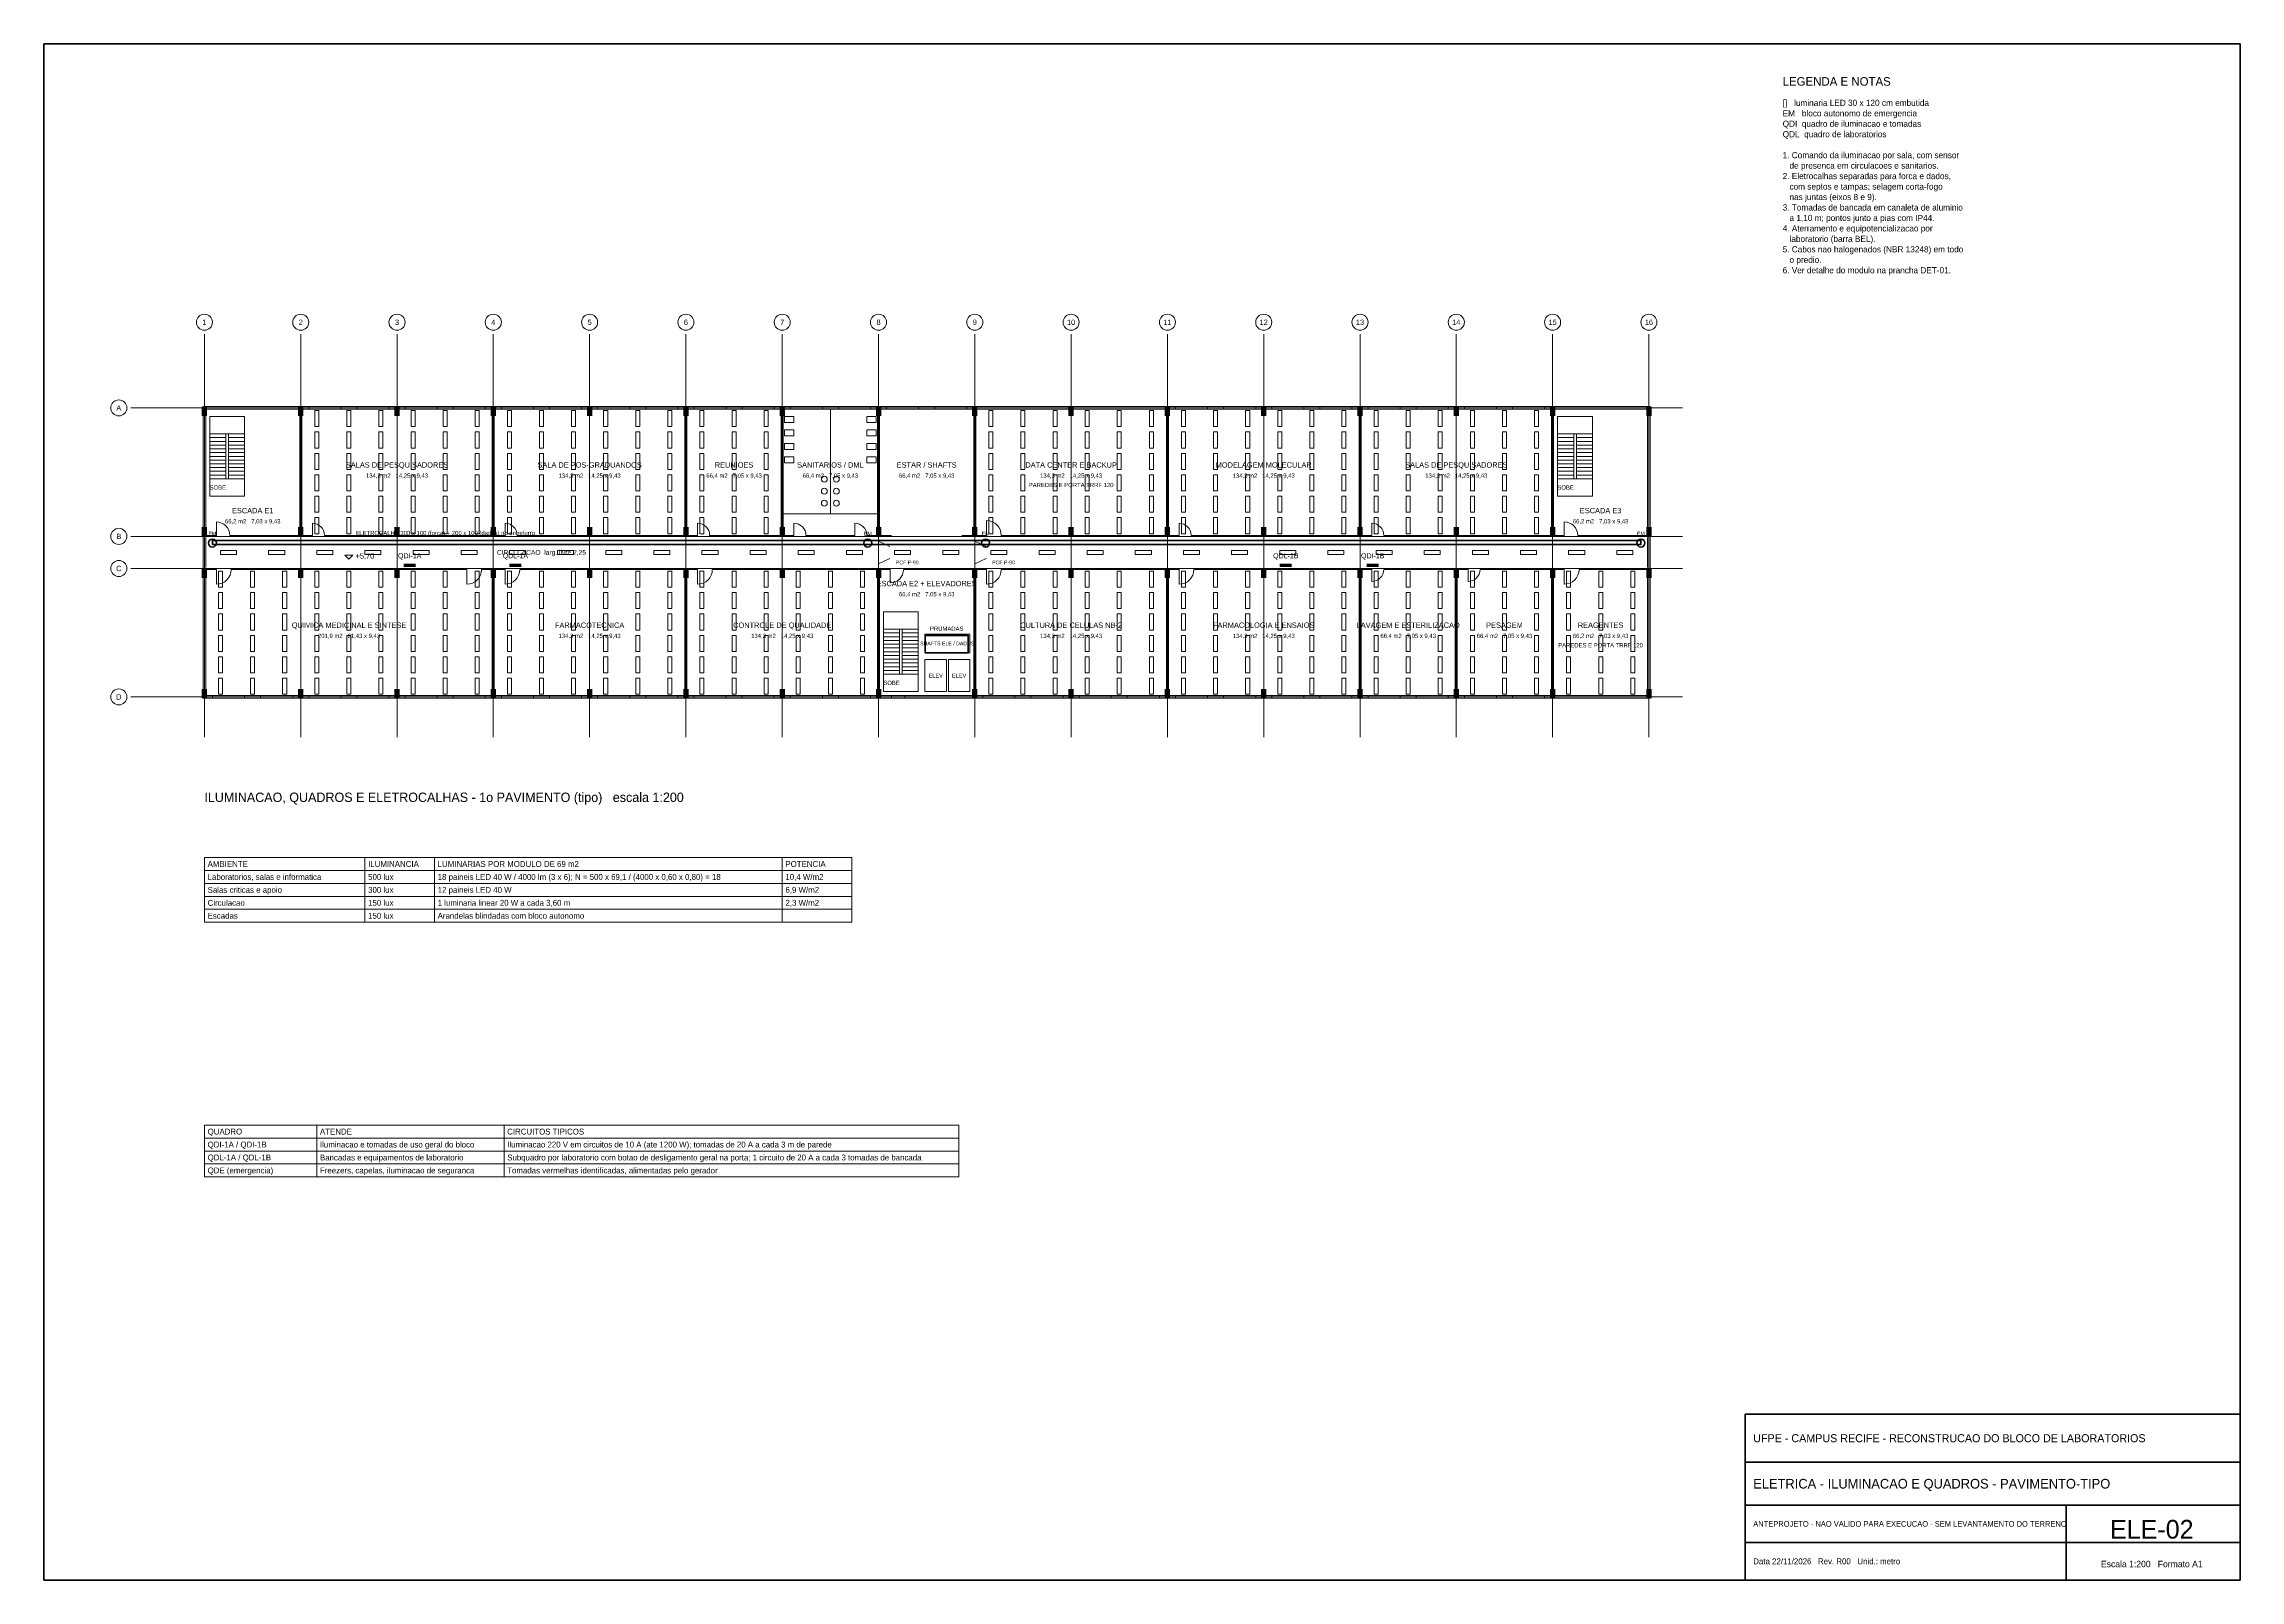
# Model space of a CAD drawing. Header units: metres. Extents: x -12 to 152, y -66 to 49.
import ezdxf
from ezdxf.enums import TextEntityAlignment as Align

# ---------------------------------------------------------------- set-up
doc = ezdxf.new("R2010")
doc.units = ezdxf.units.M
for name, color, linetype, lineweight, true_color in [('BASE', 9, 'Continuous', 13, 0xa8a8a8), ('COTA', 8, 'Continuous', 13, 0x6a6a6a), ('EIXO', 8, 'Continuous', 13, 0x6a6a6a), ('ELE', 1, 'Continuous', 35, 0xd11a1a), ('ELE_CALHA', 6, 'Continuous', 35, 0xa21caf), ('ELE_LUM', 2, 'Continuous', 18, 0xa87f00), ('INC', 1, 'Continuous', 40, 0xd11a1a)]:
    doc.layers.add(name, color=color, linetype=linetype, lineweight=lineweight, true_color=true_color)
doc.layers.add('FOLHA', color=7, linetype='Continuous', lineweight=35)
doc.layers.add('NOTA', color=7, linetype='Continuous', lineweight=18)

msp = doc.modelspace()

# ---------------------------------------------------------------- hatches: boundary and pattern name
at = {"layer": 'BASE'}
for points in [[(-0.2, 21), (0.2, 21), (0.2, 21.7), (-0.2, 21.7)], [(7, 21), (7.4, 21), (7.4, 21.7), (7, 21.7)], [(14.2, 21), (14.6, 21), (14.6, 21.7), (14.2, 21.7)], [(21.4, 21), (21.8, 21), (21.8, 21.7), (21.4, 21.7)], [(28.6, 21), (29, 21), (29, 21.7), (28.6, 21.7)], [(35.8, 21), (36.2, 21), (36.2, 21.7), (35.8, 21.7)], [(43, 21), (43.4, 21), (43.4, 21.7), (43, 21.7)], [(50.2, 21), (50.6, 21), (50.6, 21.7), (50.2, 21.7)], [(57.4, 21), (57.8, 21), (57.8, 21.7), (57.4, 21.7)], [(64.6, 21), (65, 21), (65, 21.7), (64.6, 21.7)], [(71.8, 21), (72.2, 21), (72.2, 21.7), (71.8, 21.7)], [(79, 21), (79.4, 21), (79.4, 21.7), (79, 21.7)], [(86.2, 21), (86.6, 21), (86.6, 21.7), (86.2, 21.7)], [(93.4, 21), (93.8, 21), (93.8, 21.7), (93.4, 21.7)], [(100.6, 21), (101, 21), (101, 21.7), (100.6, 21.7)], [(107.8, 21), (108.2, 21), (108.2, 21.7), (107.8, 21.7)], [(-0.2, 12), (0.2, 12), (0.2, 12.7), (-0.2, 12.7)], [(7, 12), (7.4, 12), (7.4, 12.7), (7, 12.7)], [(14.2, 12), (14.6, 12), (14.6, 12.7), (14.2, 12.7)], [(21.4, 12), (21.8, 12), (21.8, 12.7), (21.4, 12.7)], [(28.6, 12), (29, 12), (29, 12.7), (28.6, 12.7)], [(35.8, 12), (36.2, 12), (36.2, 12.7), (35.8, 12.7)], [(43, 12), (43.4, 12), (43.4, 12.7), (43, 12.7)], [(50.2, 12), (50.6, 12), (50.6, 12.7), (50.2, 12.7)], [(57.4, 12), (57.8, 12), (57.8, 12.7), (57.4, 12.7)], [(64.6, 12), (65, 12), (65, 12.7), (64.6, 12.7)], [(71.8, 12), (72.2, 12), (72.2, 12.7), (71.8, 12.7)], [(79, 12), (79.4, 12), (79.4, 12.7), (79, 12.7)], [(86.2, 12), (86.6, 12), (86.6, 12.7), (86.2, 12.7)], [(93.4, 12), (93.8, 12), (93.8, 12.7), (93.4, 12.7)], [(100.6, 12), (101, 12), (101, 12.7), (100.6, 12.7)], [(107.8, 12), (108.2, 12), (108.2, 12.7), (107.8, 12.7)], [(-0.2, 8.9), (0.2, 8.9), (0.2, 9.6), (-0.2, 9.6)], [(7, 8.9), (7.4, 8.9), (7.4, 9.6), (7, 9.6)], [(14.2, 8.9), (14.6, 8.9), (14.6, 9.6), (14.2, 9.6)], [(21.4, 8.9), (21.8, 8.9), (21.8, 9.6), (21.4, 9.6)], [(28.6, 8.9), (29, 8.9), (29, 9.6), (28.6, 9.6)], [(35.8, 8.9), (36.2, 8.9), (36.2, 9.6), (35.8, 9.6)], [(43, 8.9), (43.4, 8.9), (43.4, 9.6), (43, 9.6)], [(50.2, 8.9), (50.6, 8.9), (50.6, 9.6), (50.2, 9.6)], [(57.4, 8.9), (57.8, 8.9), (57.8, 9.6), (57.4, 9.6)], [(64.6, 8.9), (65, 8.9), (65, 9.6), (64.6, 9.6)], [(71.8, 8.9), (72.2, 8.9), (72.2, 9.6), (71.8, 9.6)], [(79, 8.9), (79.4, 8.9), (79.4, 9.6), (79, 9.6)], [(86.2, 8.9), (86.6, 8.9), (86.6, 9.6), (86.2, 9.6)], [(93.4, 8.9), (93.8, 8.9), (93.8, 9.6), (93.4, 9.6)], [(100.6, 8.9), (101, 8.9), (101, 9.6), (100.6, 9.6)], [(107.8, 8.9), (108.2, 8.9), (108.2, 9.6), (107.8, 9.6)], [(-0.2, -0.1), (0.2, -0.1), (0.2, 0.6), (-0.2, 0.6)], [(7, -0.1), (7.4, -0.1), (7.4, 0.6), (7, 0.6)], [(14.2, -0.1), (14.6, -0.1), (14.6, 0.6), (14.2, 0.6)], [(21.4, -0.1), (21.8, -0.1), (21.8, 0.6), (21.4, 0.6)], [(28.6, -0.1), (29, -0.1), (29, 0.6), (28.6, 0.6)], [(35.8, -0.1), (36.2, -0.1), (36.2, 0.6), (35.8, 0.6)], [(43, -0.1), (43.4, -0.1), (43.4, 0.6), (43, 0.6)], [(50.2, -0.1), (50.6, -0.1), (50.6, 0.6), (50.2, 0.6)], [(57.4, -0.1), (57.8, -0.1), (57.8, 0.6), (57.4, 0.6)], [(64.6, -0.1), (65, -0.1), (65, 0.6), (64.6, 0.6)], [(71.8, -0.1), (72.2, -0.1), (72.2, 0.6), (71.8, 0.6)], [(79, -0.1), (79.4, -0.1), (79.4, 0.6), (79, 0.6)], [(86.2, -0.1), (86.6, -0.1), (86.6, 0.6), (86.2, 0.6)], [(93.4, -0.1), (93.8, -0.1), (93.8, 0.6), (93.4, 0.6)], [(100.6, -0.1), (101, -0.1), (101, 0.6), (100.6, 0.6)], [(107.8, -0.1), (108.2, -0.1), (108.2, 0.6), (107.8, 0.6)]]:
    msp.add_hatch(color=7, dxfattribs=at).paths.add_polyline_path(points)
at = {"layer": 'ELE'}
for points in [[(14.9, 9.7), (15.8, 9.7), (15.8, 9.95), (14.9, 9.95)], [(22.8, 9.7), (23.7, 9.7), (23.7, 9.95), (22.8, 9.95)], [(80.4, 9.7), (81.3, 9.7), (81.3, 9.95), (80.4, 9.95)], [(86.9, 9.7), (87.8, 9.7), (87.8, 9.95), (86.9, 9.95)]]:
    msp.add_hatch(color=7, dxfattribs=at).paths.add_polyline_path(points)

# ---------------------------------------------------------------- linework, layer by layer
at = {"layer": 'BASE'}
for p, q in [((0.1, 12.075), (0.1, 21.5)), ((0.1, 21.5), (7.125, 21.5)), ((0.9, 21.5), (1.9, 21.5)), ((7.125, 12.075), (7.125, 21.5)), ((7.275, 12.075), (7.275, 21.5)), ((7.275, 21.5), (21.525, 21.5)), ((7.8, 21.6), (10.2, 21.6)), ((11.4, 21.6), (13.8, 21.6)), ((15, 21.6), (17.4, 21.6)), ((18.6, 21.6), (21, 21.6)), ((21.525, 12.075), (21.525, 21.5)), ((21.675, 12.075), (21.675, 21.5)), ((21.675, 21.5), (35.925, 21.5)), ((22.2, 21.6), (24.6, 21.6)), ((25.8, 21.6), (28.2, 21.6)), ((29.4, 21.6), (31.8, 21.6)), ((33, 21.6), (35.4, 21.6)), ((35.925, 12.075), (35.925, 21.5)), ((36.075, 12.075), (36.075, 21.5)), ((36.075, 21.5), (43.125, 21.5)), ((36.6, 21.6), (39, 21.6)), ((40.2, 21.6), (42.6, 21.6)), ((43.125, 12.075), (43.125, 21.5)), ((43.275, 12.075), (43.275, 21.5)), ((43.275, 21.5), (50.325, 21.5)), ((43.8, 21.6), (46.2, 21.6)), ((46.8, 13.675), (46.8, 21.5)), ((47.4, 21.6), (49.8, 21.6)), ((50.325, 12.075), (50.325, 21.5)), ((50.475, 12.075), (50.475, 21.5)), ((50.475, 21.5), (57.525, 21.5)), ((51, 21.6), (53.4, 21.6)), ((54.6, 21.6), (57, 21.6)), ((57.525, 12.075), (57.525, 21.5)), ((57.675, 12.075), (57.675, 21.5)), ((57.675, 21.5), (71.925, 21.5)), ((71.925, 12.075), (71.925, 21.5)), ((72.075, 12.075), (72.075, 21.5)), ((72.075, 21.5), (86.325, 21.5)), ((72.6, 21.6), (75, 21.6)), ((76.2, 21.6), (78.6, 21.6)), ((79.8, 21.6), (82.2, 21.6)), ((83.4, 21.6), (85.8, 21.6)), ((86.325, 12.075), (86.325, 21.5)), ((86.475, 12.075), (86.475, 21.5)), ((86.475, 21.5), (100.725, 21.5)), ((87, 21.6), (89.4, 21.6)), ((90.6, 21.6), (93, 21.6)), ((94.2, 21.6), (96.6, 21.6)), ((97.8, 21.6), (100.2, 21.6)), ((100.725, 12.075), (100.725, 21.5)), ((100.875, 12.075), (100.875, 21.5)), ((100.875, 21.5), (107.9, 21.5)), ((101.675, 21.5), (102.675, 21.5)), ((107.9, 12.075), (107.9, 21.5)), ((0.4, 19.66), (1.6, 19.66)), ((0.4, 19.38), (1.6, 19.38)), ((0.4, 19.1), (1.6, 19.1)), ((0.4, 18.82), (1.6, 18.82)), ((0.4, 18.54), (1.6, 18.54)), ((0.4, 18.26), (1.6, 18.26)), ((1.8, 19.66), (3, 19.66)), ((1.8, 19.38), (3, 19.38)), ((1.8, 19.1), (3, 19.1)), ((1.8, 18.82), (3, 18.82)), ((1.8, 18.54), (3, 18.54)), ((1.8, 18.26), (3, 18.26)), ((101.175, 19.66), (102.375, 19.66)), ((101.175, 19.38), (102.375, 19.38)), ((101.175, 19.1), (102.375, 19.1)), ((101.175, 18.82), (102.375, 18.82)), ((101.175, 18.54), (102.375, 18.54)), ((101.175, 18.26), (102.375, 18.26)), ((102.575, 19.66), (103.775, 19.66)), ((102.575, 19.38), (103.775, 19.38)), ((102.575, 19.1), (103.775, 19.1)), ((102.575, 18.82), (103.775, 18.82)), ((102.575, 18.54), (103.775, 18.54)), ((102.575, 18.26), (103.775, 18.26)), ((0.4, 17.98), (1.6, 17.98)), ((0.4, 17.7), (1.6, 17.7)), ((0.4, 17.42), (1.6, 17.42)), ((0.4, 17.14), (1.6, 17.14)), ((0.4, 16.86), (1.6, 16.86)), ((0.4, 16.58), (1.6, 16.58)), ((1.8, 17.98), (3, 17.98)), ((1.8, 17.7), (3, 17.7)), ((1.8, 17.42), (3, 17.42)), ((1.8, 17.14), (3, 17.14)), ((1.8, 16.86), (3, 16.86)), ((1.8, 16.58), (3, 16.58)), ((101.175, 17.98), (102.375, 17.98)), ((101.175, 17.7), (102.375, 17.7)), ((101.175, 17.42), (102.375, 17.42)), ((101.175, 17.14), (102.375, 17.14)), ((101.175, 16.86), (102.375, 16.86)), ((101.175, 16.58), (102.375, 16.58)), ((102.575, 17.98), (103.775, 17.98)), ((102.575, 17.7), (103.775, 17.7)), ((102.575, 17.42), (103.775, 17.42)), ((102.575, 17.14), (103.775, 17.14)), ((102.575, 16.86), (103.775, 16.86)), ((102.575, 16.58), (103.775, 16.58)), ((0.4, 16.3), (1.6, 16.3)), ((1.8, 16.3), (3, 16.3)), ((101.175, 16.3), (102.375, 16.3)), ((102.575, 16.3), (103.775, 16.3)), ((43.275, 13.675), (50.325, 13.675)), ((58.475, 12.075), (58.475, 13.175)), ((0.1, 12.075), (0.9, 12.075)), ((0.1, 9.675), (0.1, 11.925)), ((0.9, 12.075), (0.9, 13.075)), ((1.9, 12.075), (7.125, 12.075)), ((7.275, 12.075), (8.075, 12.075)), ((8.075, 12.075), (8.075, 12.975)), ((8.975, 12.075), (21.525, 12.075)), ((21.675, 12.075), (22.475, 12.075)), ((22.475, 12.075), (22.475, 12.975)), ((23.375, 12.075), (35.925, 12.075)), ((36.075, 12.075), (36.875, 12.075)), ((36.875, 12.075), (36.875, 12.975)), ((37.775, 12.075), (43.125, 12.075)), ((43.275, 12.075), (44.075, 12.075)), ((44.075, 12.075), (44.075, 12.975)), ((44.975, 12.075), (48.625, 12.075)), ((48.625, 12.075), (48.625, 12.975)), ((49.525, 12.075), (50.325, 12.075)), ((50.4, 11.925), (50.4, 11.675)), ((50.4, 11.65), (51.25, 11.25)), ((50.475, 12.075), (51.375, 12.075)), ((56.625, 12.075), (57.525, 12.075)), ((57.6, 11.925), (57.6, 11.675)), ((57.6, 11.65), (58.45, 11.25)), ((57.675, 12.075), (58.475, 12.075)), ((59.575, 12.075), (71.925, 12.075)), ((72.075, 12.075), (72.875, 12.075)), ((72.875, 12.075), (72.875, 12.975)), ((73.775, 12.075), (86.325, 12.075)), ((86.475, 12.075), (87.275, 12.075)), ((87.275, 12.075), (87.275, 12.975)), ((88.175, 12.075), (100.725, 12.075)), ((100.875, 12.075), (101.675, 12.075)), ((101.675, 12.075), (101.675, 13.075)), ((102.675, 12.075), (107.9, 12.075)), ((107.9, 9.675), (107.9, 11.925)), ((50.4, 9.95), (51.25, 10.35)), ((50.4, 9.675), (50.4, 9.925)), ((57.6, 9.95), (58.45, 10.35)), ((57.6, 9.675), (57.6, 9.925)), ((0.1, 0.1), (0.1, 9.525)), ((0.1, 9.525), (0.9, 9.525)), ((0.9, 9.525), (0.9, 8.425)), ((2, 9.525), (19.625, 9.525)), ((19.625, 9.525), (19.625, 8.425)), ((20.725, 9.525), (21.525, 9.525)), ((21.525, 0.1), (21.525, 9.525)), ((21.675, 0.1), (21.675, 9.525)), ((21.675, 9.525), (22.475, 9.525)), ((22.475, 9.525), (22.475, 8.425)), ((23.575, 9.525), (35.925, 9.525)), ((35.925, 0.1), (35.925, 9.525)), ((36.075, 0.1), (36.075, 9.525)), ((36.075, 9.525), (36.875, 9.525)), ((36.875, 9.525), (36.875, 8.425)), ((37.975, 9.525), (50.325, 9.525)), ((50.325, 0.1), (50.325, 9.525)), ((50.475, 0.1), (50.475, 9.525)), ((50.475, 9.525), (51.275, 9.525)), ((51.275, 9.525), (51.275, 8.525)), ((52.275, 9.525), (57.525, 9.525)), ((57.525, 0.1), (57.525, 9.525)), ((57.675, 0.1), (57.675, 9.525)), ((57.675, 9.525), (58.475, 9.525)), ((58.475, 9.525), (58.475, 8.425)), ((59.575, 9.525), (71.925, 9.525)), ((71.925, 0.1), (71.925, 9.525)), ((72.075, 0.1), (72.075, 9.525)), ((72.075, 9.525), (72.875, 9.525)), ((72.875, 9.525), (72.875, 8.425)), ((73.975, 9.525), (86.325, 9.525)), ((86.325, 0.1), (86.325, 9.525)), ((86.475, 0.1), (86.475, 9.525)), ((86.475, 9.525), (87.275, 9.525)), ((87.275, 9.525), (87.275, 8.625)), ((88.175, 9.525), (93.525, 9.525)), ((93.525, 0.1), (93.525, 9.525)), ((93.675, 0.1), (93.675, 9.525)), ((93.675, 9.525), (94.475, 9.525)), ((94.475, 9.525), (94.475, 8.625)), ((95.375, 9.525), (100.725, 9.525)), ((100.725, 0.1), (100.725, 9.525)), ((100.875, 0.1), (100.875, 9.525)), ((100.875, 9.525), (101.675, 9.525)), ((101.675, 9.525), (101.675, 8.425)), ((102.775, 9.525), (107.9, 9.525)), ((107.9, 0.1), (107.9, 9.525)), ((50.775, 5.06), (51.975, 5.06)), ((52.175, 5.06), (53.375, 5.06)), ((50.775, 4.78), (51.975, 4.78)), ((50.775, 4.5), (51.975, 4.5)), ((50.775, 4.22), (51.975, 4.22)), ((50.775, 3.94), (51.975, 3.94)), ((50.775, 3.66), (51.975, 3.66)), ((50.775, 3.38), (51.975, 3.38)), ((52.175, 4.78), (53.375, 4.78)), ((52.175, 4.5), (53.375, 4.5)), ((52.175, 4.22), (53.375, 4.22)), ((52.175, 3.94), (53.375, 3.94)), ((52.175, 3.66), (53.375, 3.66)), ((52.175, 3.38), (53.375, 3.38)), ((50.775, 3.1), (51.975, 3.1)), ((50.775, 2.82), (51.975, 2.82)), ((50.775, 2.54), (51.975, 2.54)), ((50.775, 2.26), (51.975, 2.26)), ((50.775, 1.98), (51.975, 1.98)), ((50.775, 1.7), (51.975, 1.7)), ((52.175, 3.1), (53.375, 3.1)), ((52.175, 2.82), (53.375, 2.82)), ((52.175, 2.54), (53.375, 2.54)), ((52.175, 2.26), (53.375, 2.26)), ((52.175, 1.98), (53.375, 1.98)), ((52.175, 1.7), (53.375, 1.7)), ((0.1, 0.1), (21.525, 0.1)), ((0.6, 0), (3, 0)), ((4.2, 0), (6.6, 0)), ((7.8, 0), (10.2, 0)), ((11.4, 0), (13.8, 0)), ((15, 0), (17.4, 0)), ((18.6, 0), (21, 0)), ((21.675, 0.1), (35.925, 0.1)), ((22.2, 0), (24.6, 0)), ((25.8, 0), (28.2, 0)), ((29.4, 0), (31.8, 0)), ((33, 0), (35.4, 0)), ((36.075, 0.1), (50.325, 0.1)), ((36.6, 0), (39, 0)), ((40.2, 0), (42.6, 0)), ((43.8, 0), (46.2, 0)), ((47.4, 0), (49.8, 0)), ((50.475, 0.1), (57.525, 0.1)), ((57.675, 0.1), (71.925, 0.1)), ((58.2, 0), (60.6, 0)), ((61.8, 0), (64.2, 0)), ((65.4, 0), (67.8, 0)), ((69, 0), (71.4, 0)), ((72.075, 0.1), (86.325, 0.1)), ((72.6, 0), (75, 0)), ((76.2, 0), (78.6, 0)), ((79.8, 0), (82.2, 0)), ((83.4, 0), (85.8, 0)), ((86.475, 0.1), (93.525, 0.1)), ((87, 0), (89.4, 0)), ((90.6, 0), (93, 0)), ((93.675, 0.1), (100.725, 0.1)), ((94.2, 0), (96.6, 0)), ((97.8, 0), (100.2, 0)), ((100.875, 0.1), (107.9, 0.1))]:
    msp.add_line(p, q, dxfattribs=at)
for points in [[(-0.1, -0.1), (108.1, -0.1), (108.1, 21.7), (-0.1, 21.7)], [(7.8, 21.5), (10.2, 21.5), (10.2, 21.7), (7.8, 21.7)], [(11.4, 21.5), (13.8, 21.5), (13.8, 21.7), (11.4, 21.7)], [(15, 21.5), (17.4, 21.5), (17.4, 21.7), (15, 21.7)], [(18.6, 21.5), (21, 21.5), (21, 21.7), (18.6, 21.7)], [(22.2, 21.5), (24.6, 21.5), (24.6, 21.7), (22.2, 21.7)], [(25.8, 21.5), (28.2, 21.5), (28.2, 21.7), (25.8, 21.7)], [(29.4, 21.5), (31.8, 21.5), (31.8, 21.7), (29.4, 21.7)], [(33, 21.5), (35.4, 21.5), (35.4, 21.7), (33, 21.7)], [(36.6, 21.5), (39, 21.5), (39, 21.7), (36.6, 21.7)], [(40.2, 21.5), (42.6, 21.5), (42.6, 21.7), (40.2, 21.7)], [(43.8, 21.5), (46.2, 21.5), (46.2, 21.7), (43.8, 21.7)], [(47.4, 21.5), (49.8, 21.5), (49.8, 21.7), (47.4, 21.7)], [(51, 21.5), (53.4, 21.5), (53.4, 21.7), (51, 21.7)], [(54.6, 21.5), (57, 21.5), (57, 21.7), (54.6, 21.7)], [(72.6, 21.5), (75, 21.5), (75, 21.7), (72.6, 21.7)], [(76.2, 21.5), (78.6, 21.5), (78.6, 21.7), (76.2, 21.7)], [(79.8, 21.5), (82.2, 21.5), (82.2, 21.7), (79.8, 21.7)], [(83.4, 21.5), (85.8, 21.5), (85.8, 21.7), (83.4, 21.7)], [(87, 21.5), (89.4, 21.5), (89.4, 21.7), (87, 21.7)], [(90.6, 21.5), (93, 21.5), (93, 21.7), (90.6, 21.7)], [(94.2, 21.5), (96.6, 21.5), (96.6, 21.7), (94.2, 21.7)], [(97.8, 21.5), (100.2, 21.5), (100.2, 21.7), (97.8, 21.7)], [(0.4, 15), (3, 15), (3, 20.96), (0.4, 20.96)], [(43.375, 20.5), (44.075, 20.5), (44.075, 20.95), (43.375, 20.95)], [(43.375, 19.5), (44.075, 19.5), (44.075, 19.95), (43.375, 19.95)], [(49.525, 20.5), (50.225, 20.5), (50.225, 20.95), (49.525, 20.95)], [(49.525, 19.5), (50.225, 19.5), (50.225, 19.95), (49.525, 19.95)], [(101.175, 15), (103.775, 15), (103.775, 20.96), (101.175, 20.96)], [(1.6, 16.3), (1.8, 16.3), (1.8, 19.66), (1.6, 19.66)], [(43.375, 18.5), (44.075, 18.5), (44.075, 18.95), (43.375, 18.95)], [(49.525, 18.5), (50.225, 18.5), (50.225, 18.95), (49.525, 18.95)], [(102.375, 16.3), (102.575, 16.3), (102.575, 19.66), (102.375, 19.66)], [(43.375, 17.5), (44.075, 17.5), (44.075, 17.95), (43.375, 17.95)], [(49.525, 17.5), (50.225, 17.5), (50.225, 17.95), (49.525, 17.95)], [(50.775, 0.4), (53.375, 0.4), (53.375, 6.36), (50.775, 6.36)], [(51.975, 1.7), (52.175, 1.7), (52.175, 5.06), (51.975, 5.06)], [(53.875, 3.3), (57.225, 3.3), (57.225, 4.7), (53.875, 4.7)], [(53.875, 0.4), (55.475, 0.4), (55.475, 2.8), (53.875, 2.8)], [(55.625, 0.4), (57.225, 0.4), (57.225, 2.8), (55.625, 2.8)], [(0.6, -0.1), (3, -0.1), (3, 0.1), (0.6, 0.1)], [(4.2, -0.1), (6.6, -0.1), (6.6, 0.1), (4.2, 0.1)], [(7.8, -0.1), (10.2, -0.1), (10.2, 0.1), (7.8, 0.1)], [(11.4, -0.1), (13.8, -0.1), (13.8, 0.1), (11.4, 0.1)], [(15, -0.1), (17.4, -0.1), (17.4, 0.1), (15, 0.1)], [(18.6, -0.1), (21, -0.1), (21, 0.1), (18.6, 0.1)], [(22.2, -0.1), (24.6, -0.1), (24.6, 0.1), (22.2, 0.1)], [(25.8, -0.1), (28.2, -0.1), (28.2, 0.1), (25.8, 0.1)], [(29.4, -0.1), (31.8, -0.1), (31.8, 0.1), (29.4, 0.1)], [(33, -0.1), (35.4, -0.1), (35.4, 0.1), (33, 0.1)], [(36.6, -0.1), (39, -0.1), (39, 0.1), (36.6, 0.1)], [(40.2, -0.1), (42.6, -0.1), (42.6, 0.1), (40.2, 0.1)], [(43.8, -0.1), (46.2, -0.1), (46.2, 0.1), (43.8, 0.1)], [(47.4, -0.1), (49.8, -0.1), (49.8, 0.1), (47.4, 0.1)], [(51.375, -0.1), (52.375, -0.1), (52.375, 0.1), (51.375, 0.1)], [(58.2, -0.1), (60.6, -0.1), (60.6, 0.1), (58.2, 0.1)], [(61.8, -0.1), (64.2, -0.1), (64.2, 0.1), (61.8, 0.1)], [(65.4, -0.1), (67.8, -0.1), (67.8, 0.1), (65.4, 0.1)], [(69, -0.1), (71.4, -0.1), (71.4, 0.1), (69, 0.1)], [(72.6, -0.1), (75, -0.1), (75, 0.1), (72.6, 0.1)], [(76.2, -0.1), (78.6, -0.1), (78.6, 0.1), (76.2, 0.1)], [(79.8, -0.1), (82.2, -0.1), (82.2, 0.1), (79.8, 0.1)], [(83.4, -0.1), (85.8, -0.1), (85.8, 0.1), (83.4, 0.1)], [(87, -0.1), (89.4, -0.1), (89.4, 0.1), (87, 0.1)], [(90.6, -0.1), (93, -0.1), (93, 0.1), (90.6, 0.1)], [(94.2, -0.1), (96.6, -0.1), (96.6, 0.1), (94.2, 0.1)], [(97.8, -0.1), (100.2, -0.1), (100.2, 0.1), (97.8, 0.1)]]:
    msp.add_lwpolyline(points, close=True, dxfattribs=at)
for centre in [(46.35, 16.275), (47.25, 16.275), (46.35, 15.375), (47.25, 15.375), (46.35, 14.475), (47.25, 14.475)]:
    msp.add_circle(centre, 0.22, dxfattribs=at)
for centre, radius, start, end in [((58.475, 12.075), 1.1, 0, 90), ((0.9, 12.075), 1, 0, 90), ((8.075, 12.075), 0.9, 0, 90), ((22.475, 12.075), 0.9, 0, 90), ((36.875, 12.075), 0.9, 0, 90), ((44.075, 12.075), 0.9, 0, 90), ((48.625, 12.075), 0.9, 0, 90), ((72.875, 12.075), 0.9, 0, 90), ((87.275, 12.075), 0.9, 0, 90), ((101.675, 12.075), 1, 0, 90), ((0.9, 9.525), 1.1, 270, 360), ((19.625, 9.525), 1.1, 270, 360), ((22.475, 9.525), 1.1, 270, 360), ((36.875, 9.525), 1.1, 270, 360), ((51.275, 9.525), 1, 270, 360), ((58.475, 9.525), 1.1, 270, 360), ((72.875, 9.525), 1.1, 270, 360), ((87.275, 9.525), 0.9, 270, 360), ((94.475, 9.525), 0.9, 270, 360), ((101.675, 9.525), 1.1, 270, 360)]:
    msp.add_arc(centre, radius, start, end, dxfattribs=at)
at = {"layer": 'COTA'}
for p, q in [((0, -12.968), (48.4, -12.968)), ((12, -16.84), (12, -12)), ((17.2, -16.84), (17.2, -12)), ((43.2, -16.84), (43.2, -12)), ((0, -13.936), (48.4, -13.936)), ((0, -14.904), (48.4, -14.904)), ((0, -15.872), (48.4, -15.872)), ((0, -16.84), (48.4, -16.84)), ((8.4, -35.872), (8.4, -32)), ((22.4, -35.872), (22.4, -32)), ((0, -32.968), (56.4, -32.968)), ((0, -33.936), (56.4, -33.936)), ((0, -34.904), (56.4, -34.904)), ((0, -35.872), (56.4, -35.872))]:
    msp.add_line(p, q, dxfattribs=at)
for points in [[(10.5, 10.6), (10.8, 10.3), (11.1, 10.6)], [(0, -16.84), (48.4, -16.84), (48.4, -12), (0, -12)], [(0, -35.872), (56.4, -35.872), (56.4, -32), (0, -32)]]:
    msp.add_lwpolyline(points, close=True, dxfattribs=at)
at = {"layer": 'EIXO'}
for p, q in [((0, -3), (0, 27.1)), ((7.2, -3), (7.2, 27.1)), ((14.4, -3), (14.4, 27.1)), ((21.6, -3), (21.6, 27.1)), ((28.8, -3), (28.8, 27.1)), ((36, -3), (36, 27.1)), ((43.2, -3), (43.2, 27.1)), ((50.4, -3), (50.4, 27.1)), ((57.6, -3), (57.6, 27.1)), ((64.8, -3), (64.8, 27.1)), ((72, -3), (72, 27.1)), ((79.2, -3), (79.2, 27.1)), ((86.4, -3), (86.4, 27.1)), ((93.6, -3), (93.6, 27.1)), ((100.8, -3), (100.8, 27.1)), ((108, -3), (108, 27.1)), ((-5.5, 21.6), (110.5, 21.6)), ((-5.5, 12), (110.5, 12)), ((-5.5, 9.6), (110.5, 9.6)), ((-5.5, 0), (110.5, 0))]:
    msp.add_line(p, q, dxfattribs=at)
for centre in [(0, 28), (7.2, 28), (14.4, 28), (21.6, 28), (28.8, 28), (36, 28), (43.2, 28), (50.4, 28), (57.6, 28), (64.8, 28), (72, 28), (79.2, 28), (86.4, 28), (93.6, 28), (100.8, 28), (108, 28), (-6.4, 21.6), (-6.4, 12), (-6.4, 9.6), (-6.4, 0)]:
    msp.add_circle(centre, 0.6, dxfattribs=at)
at = {"layer": 'ELE'}
msp.add_lwpolyline([(53.9, 3.3), (57.1, 3.3), (57.1, 4.6), (53.9, 4.6)], close=True, dxfattribs=at)
at = {"layer": 'ELE_CALHA'}
msp.add_lwpolyline([(0.6, 11.4), (107.4, 11.4), (107.4, 11.7), (0.6, 11.7)], close=True, dxfattribs=at)
at = {"layer": 'ELE_LUM'}
for points in [[(8.25, 20.2), (8.55, 20.2), (8.55, 21.4), (8.25, 21.4)], [(10.65, 20.2), (10.95, 20.2), (10.95, 21.4), (10.65, 21.4)], [(13.05, 20.2), (13.35, 20.2), (13.35, 21.4), (13.05, 21.4)], [(15.45, 20.2), (15.75, 20.2), (15.75, 21.4), (15.45, 21.4)], [(17.85, 20.2), (18.15, 20.2), (18.15, 21.4), (17.85, 21.4)], [(20.25, 20.2), (20.55, 20.2), (20.55, 21.4), (20.25, 21.4)], [(22.65, 20.2), (22.95, 20.2), (22.95, 21.4), (22.65, 21.4)], [(25.05, 20.2), (25.35, 20.2), (25.35, 21.4), (25.05, 21.4)], [(27.45, 20.2), (27.75, 20.2), (27.75, 21.4), (27.45, 21.4)], [(29.85, 20.2), (30.15, 20.2), (30.15, 21.4), (29.85, 21.4)], [(32.25, 20.2), (32.55, 20.2), (32.55, 21.4), (32.25, 21.4)], [(34.65, 20.2), (34.95, 20.2), (34.95, 21.4), (34.65, 21.4)], [(37.05, 20.2), (37.35, 20.2), (37.35, 21.4), (37.05, 21.4)], [(39.45, 20.2), (39.75, 20.2), (39.75, 21.4), (39.45, 21.4)], [(41.85, 20.2), (42.15, 20.2), (42.15, 21.4), (41.85, 21.4)], [(58.65, 20.2), (58.95, 20.2), (58.95, 21.4), (58.65, 21.4)], [(61.05, 20.2), (61.35, 20.2), (61.35, 21.4), (61.05, 21.4)], [(63.45, 20.2), (63.75, 20.2), (63.75, 21.4), (63.45, 21.4)], [(65.85, 20.2), (66.15, 20.2), (66.15, 21.4), (65.85, 21.4)], [(68.25, 20.2), (68.55, 20.2), (68.55, 21.4), (68.25, 21.4)], [(70.65, 20.2), (70.95, 20.2), (70.95, 21.4), (70.65, 21.4)], [(73.05, 20.2), (73.35, 20.2), (73.35, 21.4), (73.05, 21.4)], [(75.45, 20.2), (75.75, 20.2), (75.75, 21.4), (75.45, 21.4)], [(77.85, 20.2), (78.15, 20.2), (78.15, 21.4), (77.85, 21.4)], [(80.25, 20.2), (80.55, 20.2), (80.55, 21.4), (80.25, 21.4)], [(82.65, 20.2), (82.95, 20.2), (82.95, 21.4), (82.65, 21.4)], [(85.05, 20.2), (85.35, 20.2), (85.35, 21.4), (85.05, 21.4)], [(87.45, 20.2), (87.75, 20.2), (87.75, 21.4), (87.45, 21.4)], [(89.85, 20.2), (90.15, 20.2), (90.15, 21.4), (89.85, 21.4)], [(92.25, 20.2), (92.55, 20.2), (92.55, 21.4), (92.25, 21.4)], [(94.65, 20.2), (94.95, 20.2), (94.95, 21.4), (94.65, 21.4)], [(97.05, 20.2), (97.35, 20.2), (97.35, 21.4), (97.05, 21.4)], [(99.45, 20.2), (99.75, 20.2), (99.75, 21.4), (99.45, 21.4)], [(8.25, 18.6), (8.55, 18.6), (8.55, 19.8), (8.25, 19.8)], [(10.65, 18.6), (10.95, 18.6), (10.95, 19.8), (10.65, 19.8)], [(13.05, 18.6), (13.35, 18.6), (13.35, 19.8), (13.05, 19.8)], [(15.45, 18.6), (15.75, 18.6), (15.75, 19.8), (15.45, 19.8)], [(17.85, 18.6), (18.15, 18.6), (18.15, 19.8), (17.85, 19.8)], [(20.25, 18.6), (20.55, 18.6), (20.55, 19.8), (20.25, 19.8)], [(22.65, 18.6), (22.95, 18.6), (22.95, 19.8), (22.65, 19.8)], [(25.05, 18.6), (25.35, 18.6), (25.35, 19.8), (25.05, 19.8)], [(27.45, 18.6), (27.75, 18.6), (27.75, 19.8), (27.45, 19.8)], [(29.85, 18.6), (30.15, 18.6), (30.15, 19.8), (29.85, 19.8)], [(32.25, 18.6), (32.55, 18.6), (32.55, 19.8), (32.25, 19.8)], [(34.65, 18.6), (34.95, 18.6), (34.95, 19.8), (34.65, 19.8)], [(37.05, 18.6), (37.35, 18.6), (37.35, 19.8), (37.05, 19.8)], [(39.45, 18.6), (39.75, 18.6), (39.75, 19.8), (39.45, 19.8)], [(41.85, 18.6), (42.15, 18.6), (42.15, 19.8), (41.85, 19.8)], [(58.65, 18.6), (58.95, 18.6), (58.95, 19.8), (58.65, 19.8)], [(61.05, 18.6), (61.35, 18.6), (61.35, 19.8), (61.05, 19.8)], [(63.45, 18.6), (63.75, 18.6), (63.75, 19.8), (63.45, 19.8)], [(65.85, 18.6), (66.15, 18.6), (66.15, 19.8), (65.85, 19.8)], [(68.25, 18.6), (68.55, 18.6), (68.55, 19.8), (68.25, 19.8)], [(70.65, 18.6), (70.95, 18.6), (70.95, 19.8), (70.65, 19.8)], [(73.05, 18.6), (73.35, 18.6), (73.35, 19.8), (73.05, 19.8)], [(75.45, 18.6), (75.75, 18.6), (75.75, 19.8), (75.45, 19.8)], [(77.85, 18.6), (78.15, 18.6), (78.15, 19.8), (77.85, 19.8)], [(80.25, 18.6), (80.55, 18.6), (80.55, 19.8), (80.25, 19.8)], [(82.65, 18.6), (82.95, 18.6), (82.95, 19.8), (82.65, 19.8)], [(85.05, 18.6), (85.35, 18.6), (85.35, 19.8), (85.05, 19.8)], [(87.45, 18.6), (87.75, 18.6), (87.75, 19.8), (87.45, 19.8)], [(89.85, 18.6), (90.15, 18.6), (90.15, 19.8), (89.85, 19.8)], [(92.25, 18.6), (92.55, 18.6), (92.55, 19.8), (92.25, 19.8)], [(94.65, 18.6), (94.95, 18.6), (94.95, 19.8), (94.65, 19.8)], [(97.05, 18.6), (97.35, 18.6), (97.35, 19.8), (97.05, 19.8)], [(99.45, 18.6), (99.75, 18.6), (99.75, 19.8), (99.45, 19.8)], [(8.25, 17), (8.55, 17), (8.55, 18.2), (8.25, 18.2)], [(10.65, 17), (10.95, 17), (10.95, 18.2), (10.65, 18.2)], [(13.05, 17), (13.35, 17), (13.35, 18.2), (13.05, 18.2)], [(15.45, 17), (15.75, 17), (15.75, 18.2), (15.45, 18.2)], [(17.85, 17), (18.15, 17), (18.15, 18.2), (17.85, 18.2)], [(20.25, 17), (20.55, 17), (20.55, 18.2), (20.25, 18.2)], [(22.65, 17), (22.95, 17), (22.95, 18.2), (22.65, 18.2)], [(25.05, 17), (25.35, 17), (25.35, 18.2), (25.05, 18.2)], [(27.45, 17), (27.75, 17), (27.75, 18.2), (27.45, 18.2)], [(29.85, 17), (30.15, 17), (30.15, 18.2), (29.85, 18.2)], [(32.25, 17), (32.55, 17), (32.55, 18.2), (32.25, 18.2)], [(34.65, 17), (34.95, 17), (34.95, 18.2), (34.65, 18.2)], [(37.05, 17), (37.35, 17), (37.35, 18.2), (37.05, 18.2)], [(39.45, 17), (39.75, 17), (39.75, 18.2), (39.45, 18.2)], [(41.85, 17), (42.15, 17), (42.15, 18.2), (41.85, 18.2)], [(58.65, 17), (58.95, 17), (58.95, 18.2), (58.65, 18.2)], [(61.05, 17), (61.35, 17), (61.35, 18.2), (61.05, 18.2)], [(63.45, 17), (63.75, 17), (63.75, 18.2), (63.45, 18.2)], [(65.85, 17), (66.15, 17), (66.15, 18.2), (65.85, 18.2)], [(68.25, 17), (68.55, 17), (68.55, 18.2), (68.25, 18.2)], [(70.65, 17), (70.95, 17), (70.95, 18.2), (70.65, 18.2)], [(73.05, 17), (73.35, 17), (73.35, 18.2), (73.05, 18.2)], [(75.45, 17), (75.75, 17), (75.75, 18.2), (75.45, 18.2)], [(77.85, 17), (78.15, 17), (78.15, 18.2), (77.85, 18.2)], [(80.25, 17), (80.55, 17), (80.55, 18.2), (80.25, 18.2)], [(82.65, 17), (82.95, 17), (82.95, 18.2), (82.65, 18.2)], [(85.05, 17), (85.35, 17), (85.35, 18.2), (85.05, 18.2)], [(87.45, 17), (87.75, 17), (87.75, 18.2), (87.45, 18.2)], [(89.85, 17), (90.15, 17), (90.15, 18.2), (89.85, 18.2)], [(92.25, 17), (92.55, 17), (92.55, 18.2), (92.25, 18.2)], [(94.65, 17), (94.95, 17), (94.95, 18.2), (94.65, 18.2)], [(97.05, 17), (97.35, 17), (97.35, 18.2), (97.05, 18.2)], [(99.45, 17), (99.75, 17), (99.75, 18.2), (99.45, 18.2)], [(8.25, 15.4), (8.55, 15.4), (8.55, 16.6), (8.25, 16.6)], [(10.65, 15.4), (10.95, 15.4), (10.95, 16.6), (10.65, 16.6)], [(13.05, 15.4), (13.35, 15.4), (13.35, 16.6), (13.05, 16.6)], [(15.45, 15.4), (15.75, 15.4), (15.75, 16.6), (15.45, 16.6)], [(17.85, 15.4), (18.15, 15.4), (18.15, 16.6), (17.85, 16.6)], [(20.25, 15.4), (20.55, 15.4), (20.55, 16.6), (20.25, 16.6)], [(22.65, 15.4), (22.95, 15.4), (22.95, 16.6), (22.65, 16.6)], [(25.05, 15.4), (25.35, 15.4), (25.35, 16.6), (25.05, 16.6)], [(27.45, 15.4), (27.75, 15.4), (27.75, 16.6), (27.45, 16.6)], [(29.85, 15.4), (30.15, 15.4), (30.15, 16.6), (29.85, 16.6)], [(32.25, 15.4), (32.55, 15.4), (32.55, 16.6), (32.25, 16.6)], [(34.65, 15.4), (34.95, 15.4), (34.95, 16.6), (34.65, 16.6)], [(37.05, 15.4), (37.35, 15.4), (37.35, 16.6), (37.05, 16.6)], [(39.45, 15.4), (39.75, 15.4), (39.75, 16.6), (39.45, 16.6)], [(41.85, 15.4), (42.15, 15.4), (42.15, 16.6), (41.85, 16.6)], [(58.65, 15.4), (58.95, 15.4), (58.95, 16.6), (58.65, 16.6)], [(61.05, 15.4), (61.35, 15.4), (61.35, 16.6), (61.05, 16.6)], [(63.45, 15.4), (63.75, 15.4), (63.75, 16.6), (63.45, 16.6)], [(65.85, 15.4), (66.15, 15.4), (66.15, 16.6), (65.85, 16.6)], [(68.25, 15.4), (68.55, 15.4), (68.55, 16.6), (68.25, 16.6)], [(70.65, 15.4), (70.95, 15.4), (70.95, 16.6), (70.65, 16.6)], [(73.05, 15.4), (73.35, 15.4), (73.35, 16.6), (73.05, 16.6)], [(75.45, 15.4), (75.75, 15.4), (75.75, 16.6), (75.45, 16.6)], [(77.85, 15.4), (78.15, 15.4), (78.15, 16.6), (77.85, 16.6)], [(80.25, 15.4), (80.55, 15.4), (80.55, 16.6), (80.25, 16.6)], [(82.65, 15.4), (82.95, 15.4), (82.95, 16.6), (82.65, 16.6)], [(85.05, 15.4), (85.35, 15.4), (85.35, 16.6), (85.05, 16.6)], [(87.45, 15.4), (87.75, 15.4), (87.75, 16.6), (87.45, 16.6)], [(89.85, 15.4), (90.15, 15.4), (90.15, 16.6), (89.85, 16.6)], [(92.25, 15.4), (92.55, 15.4), (92.55, 16.6), (92.25, 16.6)], [(94.65, 15.4), (94.95, 15.4), (94.95, 16.6), (94.65, 16.6)], [(97.05, 15.4), (97.35, 15.4), (97.35, 16.6), (97.05, 16.6)], [(99.45, 15.4), (99.75, 15.4), (99.75, 16.6), (99.45, 16.6)], [(8.25, 13.8), (8.55, 13.8), (8.55, 15), (8.25, 15)], [(10.65, 13.8), (10.95, 13.8), (10.95, 15), (10.65, 15)], [(13.05, 13.8), (13.35, 13.8), (13.35, 15), (13.05, 15)], [(15.45, 13.8), (15.75, 13.8), (15.75, 15), (15.45, 15)], [(17.85, 13.8), (18.15, 13.8), (18.15, 15), (17.85, 15)], [(20.25, 13.8), (20.55, 13.8), (20.55, 15), (20.25, 15)], [(22.65, 13.8), (22.95, 13.8), (22.95, 15), (22.65, 15)], [(25.05, 13.8), (25.35, 13.8), (25.35, 15), (25.05, 15)], [(27.45, 13.8), (27.75, 13.8), (27.75, 15), (27.45, 15)], [(29.85, 13.8), (30.15, 13.8), (30.15, 15), (29.85, 15)], [(32.25, 13.8), (32.55, 13.8), (32.55, 15), (32.25, 15)], [(34.65, 13.8), (34.95, 13.8), (34.95, 15), (34.65, 15)], [(37.05, 13.8), (37.35, 13.8), (37.35, 15), (37.05, 15)], [(39.45, 13.8), (39.75, 13.8), (39.75, 15), (39.45, 15)], [(41.85, 13.8), (42.15, 13.8), (42.15, 15), (41.85, 15)], [(58.65, 13.8), (58.95, 13.8), (58.95, 15), (58.65, 15)], [(61.05, 13.8), (61.35, 13.8), (61.35, 15), (61.05, 15)], [(63.45, 13.8), (63.75, 13.8), (63.75, 15), (63.45, 15)], [(65.85, 13.8), (66.15, 13.8), (66.15, 15), (65.85, 15)], [(68.25, 13.8), (68.55, 13.8), (68.55, 15), (68.25, 15)], [(70.65, 13.8), (70.95, 13.8), (70.95, 15), (70.65, 15)], [(73.05, 13.8), (73.35, 13.8), (73.35, 15), (73.05, 15)], [(75.45, 13.8), (75.75, 13.8), (75.75, 15), (75.45, 15)], [(77.85, 13.8), (78.15, 13.8), (78.15, 15), (77.85, 15)], [(80.25, 13.8), (80.55, 13.8), (80.55, 15), (80.25, 15)], [(82.65, 13.8), (82.95, 13.8), (82.95, 15), (82.65, 15)], [(85.05, 13.8), (85.35, 13.8), (85.35, 15), (85.05, 15)], [(87.45, 13.8), (87.75, 13.8), (87.75, 15), (87.45, 15)], [(89.85, 13.8), (90.15, 13.8), (90.15, 15), (89.85, 15)], [(92.25, 13.8), (92.55, 13.8), (92.55, 15), (92.25, 15)], [(94.65, 13.8), (94.95, 13.8), (94.95, 15), (94.65, 15)], [(97.05, 13.8), (97.35, 13.8), (97.35, 15), (97.05, 15)], [(99.45, 13.8), (99.75, 13.8), (99.75, 15), (99.45, 15)], [(8.25, 12.2), (8.55, 12.2), (8.55, 13.4), (8.25, 13.4)], [(10.65, 12.2), (10.95, 12.2), (10.95, 13.4), (10.65, 13.4)], [(13.05, 12.2), (13.35, 12.2), (13.35, 13.4), (13.05, 13.4)], [(15.45, 12.2), (15.75, 12.2), (15.75, 13.4), (15.45, 13.4)], [(17.85, 12.2), (18.15, 12.2), (18.15, 13.4), (17.85, 13.4)], [(20.25, 12.2), (20.55, 12.2), (20.55, 13.4), (20.25, 13.4)], [(22.65, 12.2), (22.95, 12.2), (22.95, 13.4), (22.65, 13.4)], [(25.05, 12.2), (25.35, 12.2), (25.35, 13.4), (25.05, 13.4)], [(27.45, 12.2), (27.75, 12.2), (27.75, 13.4), (27.45, 13.4)], [(29.85, 12.2), (30.15, 12.2), (30.15, 13.4), (29.85, 13.4)], [(32.25, 12.2), (32.55, 12.2), (32.55, 13.4), (32.25, 13.4)], [(34.65, 12.2), (34.95, 12.2), (34.95, 13.4), (34.65, 13.4)], [(37.05, 12.2), (37.35, 12.2), (37.35, 13.4), (37.05, 13.4)], [(39.45, 12.2), (39.75, 12.2), (39.75, 13.4), (39.45, 13.4)], [(41.85, 12.2), (42.15, 12.2), (42.15, 13.4), (41.85, 13.4)], [(58.65, 12.2), (58.95, 12.2), (58.95, 13.4), (58.65, 13.4)], [(61.05, 12.2), (61.35, 12.2), (61.35, 13.4), (61.05, 13.4)], [(63.45, 12.2), (63.75, 12.2), (63.75, 13.4), (63.45, 13.4)], [(65.85, 12.2), (66.15, 12.2), (66.15, 13.4), (65.85, 13.4)], [(68.25, 12.2), (68.55, 12.2), (68.55, 13.4), (68.25, 13.4)], [(70.65, 12.2), (70.95, 12.2), (70.95, 13.4), (70.65, 13.4)], [(73.05, 12.2), (73.35, 12.2), (73.35, 13.4), (73.05, 13.4)], [(75.45, 12.2), (75.75, 12.2), (75.75, 13.4), (75.45, 13.4)], [(77.85, 12.2), (78.15, 12.2), (78.15, 13.4), (77.85, 13.4)], [(80.25, 12.2), (80.55, 12.2), (80.55, 13.4), (80.25, 13.4)], [(82.65, 12.2), (82.95, 12.2), (82.95, 13.4), (82.65, 13.4)], [(85.05, 12.2), (85.35, 12.2), (85.35, 13.4), (85.05, 13.4)], [(87.45, 12.2), (87.75, 12.2), (87.75, 13.4), (87.45, 13.4)], [(89.85, 12.2), (90.15, 12.2), (90.15, 13.4), (89.85, 13.4)], [(92.25, 12.2), (92.55, 12.2), (92.55, 13.4), (92.25, 13.4)], [(94.65, 12.2), (94.95, 12.2), (94.95, 13.4), (94.65, 13.4)], [(97.05, 12.2), (97.35, 12.2), (97.35, 13.4), (97.05, 13.4)], [(99.45, 12.2), (99.75, 12.2), (99.75, 13.4), (99.45, 13.4)], [(1.2, 10.65), (2.4, 10.65), (2.4, 10.95), (1.2, 10.95)], [(4.8, 10.65), (6, 10.65), (6, 10.95), (4.8, 10.95)], [(8.4, 10.65), (9.6, 10.65), (9.6, 10.95), (8.4, 10.95)], [(12, 10.65), (13.2, 10.65), (13.2, 10.95), (12, 10.95)], [(15.6, 10.65), (16.8, 10.65), (16.8, 10.95), (15.6, 10.95)], [(19.2, 10.65), (20.4, 10.65), (20.4, 10.95), (19.2, 10.95)], [(22.8, 10.65), (24, 10.65), (24, 10.95), (22.8, 10.95)], [(26.4, 10.65), (27.6, 10.65), (27.6, 10.95), (26.4, 10.95)], [(30, 10.65), (31.2, 10.65), (31.2, 10.95), (30, 10.95)], [(33.6, 10.65), (34.8, 10.65), (34.8, 10.95), (33.6, 10.95)], [(37.2, 10.65), (38.4, 10.65), (38.4, 10.95), (37.2, 10.95)], [(40.8, 10.65), (42, 10.65), (42, 10.95), (40.8, 10.95)], [(44.4, 10.65), (45.6, 10.65), (45.6, 10.95), (44.4, 10.95)], [(48, 10.65), (49.2, 10.65), (49.2, 10.95), (48, 10.95)], [(51.6, 10.65), (52.8, 10.65), (52.8, 10.95), (51.6, 10.95)], [(55.2, 10.65), (56.4, 10.65), (56.4, 10.95), (55.2, 10.95)], [(58.8, 10.65), (60, 10.65), (60, 10.95), (58.8, 10.95)], [(62.4, 10.65), (63.6, 10.65), (63.6, 10.95), (62.4, 10.95)], [(66, 10.65), (67.2, 10.65), (67.2, 10.95), (66, 10.95)], [(69.6, 10.65), (70.8, 10.65), (70.8, 10.95), (69.6, 10.95)], [(73.2, 10.65), (74.4, 10.65), (74.4, 10.95), (73.2, 10.95)], [(76.8, 10.65), (78, 10.65), (78, 10.95), (76.8, 10.95)], [(80.4, 10.65), (81.6, 10.65), (81.6, 10.95), (80.4, 10.95)], [(84, 10.65), (85.2, 10.65), (85.2, 10.95), (84, 10.95)], [(87.6, 10.65), (88.8, 10.65), (88.8, 10.95), (87.6, 10.95)], [(91.2, 10.65), (92.4, 10.65), (92.4, 10.95), (91.2, 10.95)], [(94.8, 10.65), (96, 10.65), (96, 10.95), (94.8, 10.95)], [(98.4, 10.65), (99.6, 10.65), (99.6, 10.95), (98.4, 10.95)], [(102, 10.65), (103.2, 10.65), (103.2, 10.95), (102, 10.95)], [(105.6, 10.65), (106.8, 10.65), (106.8, 10.95), (105.6, 10.95)], [(1.05, 8.2), (1.35, 8.2), (1.35, 9.4), (1.05, 9.4)], [(3.45, 8.2), (3.75, 8.2), (3.75, 9.4), (3.45, 9.4)], [(5.85, 8.2), (6.15, 8.2), (6.15, 9.4), (5.85, 9.4)], [(8.25, 8.2), (8.55, 8.2), (8.55, 9.4), (8.25, 9.4)], [(10.65, 8.2), (10.95, 8.2), (10.95, 9.4), (10.65, 9.4)], [(13.05, 8.2), (13.35, 8.2), (13.35, 9.4), (13.05, 9.4)], [(15.45, 8.2), (15.75, 8.2), (15.75, 9.4), (15.45, 9.4)], [(17.85, 8.2), (18.15, 8.2), (18.15, 9.4), (17.85, 9.4)], [(20.25, 8.2), (20.55, 8.2), (20.55, 9.4), (20.25, 9.4)], [(22.65, 8.2), (22.95, 8.2), (22.95, 9.4), (22.65, 9.4)], [(25.05, 8.2), (25.35, 8.2), (25.35, 9.4), (25.05, 9.4)], [(27.45, 8.2), (27.75, 8.2), (27.75, 9.4), (27.45, 9.4)], [(29.85, 8.2), (30.15, 8.2), (30.15, 9.4), (29.85, 9.4)], [(32.25, 8.2), (32.55, 8.2), (32.55, 9.4), (32.25, 9.4)], [(34.65, 8.2), (34.95, 8.2), (34.95, 9.4), (34.65, 9.4)], [(37.05, 8.2), (37.35, 8.2), (37.35, 9.4), (37.05, 9.4)], [(39.45, 8.2), (39.75, 8.2), (39.75, 9.4), (39.45, 9.4)], [(41.85, 8.2), (42.15, 8.2), (42.15, 9.4), (41.85, 9.4)], [(44.25, 8.2), (44.55, 8.2), (44.55, 9.4), (44.25, 9.4)], [(46.65, 8.2), (46.95, 8.2), (46.95, 9.4), (46.65, 9.4)], [(49.05, 8.2), (49.35, 8.2), (49.35, 9.4), (49.05, 9.4)], [(58.65, 8.2), (58.95, 8.2), (58.95, 9.4), (58.65, 9.4)], [(61.05, 8.2), (61.35, 8.2), (61.35, 9.4), (61.05, 9.4)], [(63.45, 8.2), (63.75, 8.2), (63.75, 9.4), (63.45, 9.4)], [(65.85, 8.2), (66.15, 8.2), (66.15, 9.4), (65.85, 9.4)], [(68.25, 8.2), (68.55, 8.2), (68.55, 9.4), (68.25, 9.4)], [(70.65, 8.2), (70.95, 8.2), (70.95, 9.4), (70.65, 9.4)], [(73.05, 8.2), (73.35, 8.2), (73.35, 9.4), (73.05, 9.4)], [(75.45, 8.2), (75.75, 8.2), (75.75, 9.4), (75.45, 9.4)], [(77.85, 8.2), (78.15, 8.2), (78.15, 9.4), (77.85, 9.4)], [(80.25, 8.2), (80.55, 8.2), (80.55, 9.4), (80.25, 9.4)], [(82.65, 8.2), (82.95, 8.2), (82.95, 9.4), (82.65, 9.4)], [(85.05, 8.2), (85.35, 8.2), (85.35, 9.4), (85.05, 9.4)], [(87.45, 8.2), (87.75, 8.2), (87.75, 9.4), (87.45, 9.4)], [(89.85, 8.2), (90.15, 8.2), (90.15, 9.4), (89.85, 9.4)], [(92.25, 8.2), (92.55, 8.2), (92.55, 9.4), (92.25, 9.4)], [(94.65, 8.2), (94.95, 8.2), (94.95, 9.4), (94.65, 9.4)], [(97.05, 8.2), (97.35, 8.2), (97.35, 9.4), (97.05, 9.4)], [(99.45, 8.2), (99.75, 8.2), (99.75, 9.4), (99.45, 9.4)], [(101.85, 8.2), (102.15, 8.2), (102.15, 9.4), (101.85, 9.4)], [(104.25, 8.2), (104.55, 8.2), (104.55, 9.4), (104.25, 9.4)], [(106.65, 8.2), (106.95, 8.2), (106.95, 9.4), (106.65, 9.4)], [(1.05, 6.6), (1.35, 6.6), (1.35, 7.8), (1.05, 7.8)], [(3.45, 6.6), (3.75, 6.6), (3.75, 7.8), (3.45, 7.8)], [(5.85, 6.6), (6.15, 6.6), (6.15, 7.8), (5.85, 7.8)], [(8.25, 6.6), (8.55, 6.6), (8.55, 7.8), (8.25, 7.8)], [(10.65, 6.6), (10.95, 6.6), (10.95, 7.8), (10.65, 7.8)], [(13.05, 6.6), (13.35, 6.6), (13.35, 7.8), (13.05, 7.8)], [(15.45, 6.6), (15.75, 6.6), (15.75, 7.8), (15.45, 7.8)], [(17.85, 6.6), (18.15, 6.6), (18.15, 7.8), (17.85, 7.8)], [(20.25, 6.6), (20.55, 6.6), (20.55, 7.8), (20.25, 7.8)], [(22.65, 6.6), (22.95, 6.6), (22.95, 7.8), (22.65, 7.8)], [(25.05, 6.6), (25.35, 6.6), (25.35, 7.8), (25.05, 7.8)], [(27.45, 6.6), (27.75, 6.6), (27.75, 7.8), (27.45, 7.8)], [(29.85, 6.6), (30.15, 6.6), (30.15, 7.8), (29.85, 7.8)], [(32.25, 6.6), (32.55, 6.6), (32.55, 7.8), (32.25, 7.8)], [(34.65, 6.6), (34.95, 6.6), (34.95, 7.8), (34.65, 7.8)], [(37.05, 6.6), (37.35, 6.6), (37.35, 7.8), (37.05, 7.8)], [(39.45, 6.6), (39.75, 6.6), (39.75, 7.8), (39.45, 7.8)], [(41.85, 6.6), (42.15, 6.6), (42.15, 7.8), (41.85, 7.8)], [(44.25, 6.6), (44.55, 6.6), (44.55, 7.8), (44.25, 7.8)], [(46.65, 6.6), (46.95, 6.6), (46.95, 7.8), (46.65, 7.8)], [(49.05, 6.6), (49.35, 6.6), (49.35, 7.8), (49.05, 7.8)], [(58.65, 6.6), (58.95, 6.6), (58.95, 7.8), (58.65, 7.8)], [(61.05, 6.6), (61.35, 6.6), (61.35, 7.8), (61.05, 7.8)], [(63.45, 6.6), (63.75, 6.6), (63.75, 7.8), (63.45, 7.8)], [(65.85, 6.6), (66.15, 6.6), (66.15, 7.8), (65.85, 7.8)], [(68.25, 6.6), (68.55, 6.6), (68.55, 7.8), (68.25, 7.8)], [(70.65, 6.6), (70.95, 6.6), (70.95, 7.8), (70.65, 7.8)], [(73.05, 6.6), (73.35, 6.6), (73.35, 7.8), (73.05, 7.8)], [(75.45, 6.6), (75.75, 6.6), (75.75, 7.8), (75.45, 7.8)], [(77.85, 6.6), (78.15, 6.6), (78.15, 7.8), (77.85, 7.8)], [(80.25, 6.6), (80.55, 6.6), (80.55, 7.8), (80.25, 7.8)], [(82.65, 6.6), (82.95, 6.6), (82.95, 7.8), (82.65, 7.8)], [(85.05, 6.6), (85.35, 6.6), (85.35, 7.8), (85.05, 7.8)], [(87.45, 6.6), (87.75, 6.6), (87.75, 7.8), (87.45, 7.8)], [(89.85, 6.6), (90.15, 6.6), (90.15, 7.8), (89.85, 7.8)], [(92.25, 6.6), (92.55, 6.6), (92.55, 7.8), (92.25, 7.8)], [(94.65, 6.6), (94.95, 6.6), (94.95, 7.8), (94.65, 7.8)], [(97.05, 6.6), (97.35, 6.6), (97.35, 7.8), (97.05, 7.8)], [(99.45, 6.6), (99.75, 6.6), (99.75, 7.8), (99.45, 7.8)], [(101.85, 6.6), (102.15, 6.6), (102.15, 7.8), (101.85, 7.8)], [(104.25, 6.6), (104.55, 6.6), (104.55, 7.8), (104.25, 7.8)], [(106.65, 6.6), (106.95, 6.6), (106.95, 7.8), (106.65, 7.8)], [(1.05, 5), (1.35, 5), (1.35, 6.2), (1.05, 6.2)], [(3.45, 5), (3.75, 5), (3.75, 6.2), (3.45, 6.2)], [(5.85, 5), (6.15, 5), (6.15, 6.2), (5.85, 6.2)], [(8.25, 5), (8.55, 5), (8.55, 6.2), (8.25, 6.2)], [(10.65, 5), (10.95, 5), (10.95, 6.2), (10.65, 6.2)], [(13.05, 5), (13.35, 5), (13.35, 6.2), (13.05, 6.2)], [(15.45, 5), (15.75, 5), (15.75, 6.2), (15.45, 6.2)], [(17.85, 5), (18.15, 5), (18.15, 6.2), (17.85, 6.2)], [(20.25, 5), (20.55, 5), (20.55, 6.2), (20.25, 6.2)], [(22.65, 5), (22.95, 5), (22.95, 6.2), (22.65, 6.2)], [(25.05, 5), (25.35, 5), (25.35, 6.2), (25.05, 6.2)], [(27.45, 5), (27.75, 5), (27.75, 6.2), (27.45, 6.2)], [(29.85, 5), (30.15, 5), (30.15, 6.2), (29.85, 6.2)], [(32.25, 5), (32.55, 5), (32.55, 6.2), (32.25, 6.2)], [(34.65, 5), (34.95, 5), (34.95, 6.2), (34.65, 6.2)], [(37.05, 5), (37.35, 5), (37.35, 6.2), (37.05, 6.2)], [(39.45, 5), (39.75, 5), (39.75, 6.2), (39.45, 6.2)], [(41.85, 5), (42.15, 5), (42.15, 6.2), (41.85, 6.2)], [(44.25, 5), (44.55, 5), (44.55, 6.2), (44.25, 6.2)], [(46.65, 5), (46.95, 5), (46.95, 6.2), (46.65, 6.2)], [(49.05, 5), (49.35, 5), (49.35, 6.2), (49.05, 6.2)], [(58.65, 5), (58.95, 5), (58.95, 6.2), (58.65, 6.2)], [(61.05, 5), (61.35, 5), (61.35, 6.2), (61.05, 6.2)], [(63.45, 5), (63.75, 5), (63.75, 6.2), (63.45, 6.2)], [(65.85, 5), (66.15, 5), (66.15, 6.2), (65.85, 6.2)], [(68.25, 5), (68.55, 5), (68.55, 6.2), (68.25, 6.2)], [(70.65, 5), (70.95, 5), (70.95, 6.2), (70.65, 6.2)], [(73.05, 5), (73.35, 5), (73.35, 6.2), (73.05, 6.2)], [(75.45, 5), (75.75, 5), (75.75, 6.2), (75.45, 6.2)], [(77.85, 5), (78.15, 5), (78.15, 6.2), (77.85, 6.2)], [(80.25, 5), (80.55, 5), (80.55, 6.2), (80.25, 6.2)], [(82.65, 5), (82.95, 5), (82.95, 6.2), (82.65, 6.2)], [(85.05, 5), (85.35, 5), (85.35, 6.2), (85.05, 6.2)], [(87.45, 5), (87.75, 5), (87.75, 6.2), (87.45, 6.2)], [(89.85, 5), (90.15, 5), (90.15, 6.2), (89.85, 6.2)], [(92.25, 5), (92.55, 5), (92.55, 6.2), (92.25, 6.2)], [(94.65, 5), (94.95, 5), (94.95, 6.2), (94.65, 6.2)], [(97.05, 5), (97.35, 5), (97.35, 6.2), (97.05, 6.2)], [(99.45, 5), (99.75, 5), (99.75, 6.2), (99.45, 6.2)], [(101.85, 5), (102.15, 5), (102.15, 6.2), (101.85, 6.2)], [(104.25, 5), (104.55, 5), (104.55, 6.2), (104.25, 6.2)], [(106.65, 5), (106.95, 5), (106.95, 6.2), (106.65, 6.2)], [(1.05, 3.4), (1.35, 3.4), (1.35, 4.6), (1.05, 4.6)], [(3.45, 3.4), (3.75, 3.4), (3.75, 4.6), (3.45, 4.6)], [(5.85, 3.4), (6.15, 3.4), (6.15, 4.6), (5.85, 4.6)], [(8.25, 3.4), (8.55, 3.4), (8.55, 4.6), (8.25, 4.6)], [(10.65, 3.4), (10.95, 3.4), (10.95, 4.6), (10.65, 4.6)], [(13.05, 3.4), (13.35, 3.4), (13.35, 4.6), (13.05, 4.6)], [(15.45, 3.4), (15.75, 3.4), (15.75, 4.6), (15.45, 4.6)], [(17.85, 3.4), (18.15, 3.4), (18.15, 4.6), (17.85, 4.6)], [(20.25, 3.4), (20.55, 3.4), (20.55, 4.6), (20.25, 4.6)], [(22.65, 3.4), (22.95, 3.4), (22.95, 4.6), (22.65, 4.6)], [(25.05, 3.4), (25.35, 3.4), (25.35, 4.6), (25.05, 4.6)], [(27.45, 3.4), (27.75, 3.4), (27.75, 4.6), (27.45, 4.6)], [(29.85, 3.4), (30.15, 3.4), (30.15, 4.6), (29.85, 4.6)], [(32.25, 3.4), (32.55, 3.4), (32.55, 4.6), (32.25, 4.6)], [(34.65, 3.4), (34.95, 3.4), (34.95, 4.6), (34.65, 4.6)], [(37.05, 3.4), (37.35, 3.4), (37.35, 4.6), (37.05, 4.6)], [(39.45, 3.4), (39.75, 3.4), (39.75, 4.6), (39.45, 4.6)], [(41.85, 3.4), (42.15, 3.4), (42.15, 4.6), (41.85, 4.6)], [(44.25, 3.4), (44.55, 3.4), (44.55, 4.6), (44.25, 4.6)], [(46.65, 3.4), (46.95, 3.4), (46.95, 4.6), (46.65, 4.6)], [(49.05, 3.4), (49.35, 3.4), (49.35, 4.6), (49.05, 4.6)], [(58.65, 3.4), (58.95, 3.4), (58.95, 4.6), (58.65, 4.6)], [(61.05, 3.4), (61.35, 3.4), (61.35, 4.6), (61.05, 4.6)], [(63.45, 3.4), (63.75, 3.4), (63.75, 4.6), (63.45, 4.6)], [(65.85, 3.4), (66.15, 3.4), (66.15, 4.6), (65.85, 4.6)], [(68.25, 3.4), (68.55, 3.4), (68.55, 4.6), (68.25, 4.6)], [(70.65, 3.4), (70.95, 3.4), (70.95, 4.6), (70.65, 4.6)], [(73.05, 3.4), (73.35, 3.4), (73.35, 4.6), (73.05, 4.6)], [(75.45, 3.4), (75.75, 3.4), (75.75, 4.6), (75.45, 4.6)], [(77.85, 3.4), (78.15, 3.4), (78.15, 4.6), (77.85, 4.6)], [(80.25, 3.4), (80.55, 3.4), (80.55, 4.6), (80.25, 4.6)], [(82.65, 3.4), (82.95, 3.4), (82.95, 4.6), (82.65, 4.6)], [(85.05, 3.4), (85.35, 3.4), (85.35, 4.6), (85.05, 4.6)], [(87.45, 3.4), (87.75, 3.4), (87.75, 4.6), (87.45, 4.6)], [(89.85, 3.4), (90.15, 3.4), (90.15, 4.6), (89.85, 4.6)], [(92.25, 3.4), (92.55, 3.4), (92.55, 4.6), (92.25, 4.6)], [(94.65, 3.4), (94.95, 3.4), (94.95, 4.6), (94.65, 4.6)], [(97.05, 3.4), (97.35, 3.4), (97.35, 4.6), (97.05, 4.6)], [(99.45, 3.4), (99.75, 3.4), (99.75, 4.6), (99.45, 4.6)], [(101.85, 3.4), (102.15, 3.4), (102.15, 4.6), (101.85, 4.6)], [(104.25, 3.4), (104.55, 3.4), (104.55, 4.6), (104.25, 4.6)], [(106.65, 3.4), (106.95, 3.4), (106.95, 4.6), (106.65, 4.6)], [(1.05, 1.8), (1.35, 1.8), (1.35, 3), (1.05, 3)], [(3.45, 1.8), (3.75, 1.8), (3.75, 3), (3.45, 3)], [(5.85, 1.8), (6.15, 1.8), (6.15, 3), (5.85, 3)], [(8.25, 1.8), (8.55, 1.8), (8.55, 3), (8.25, 3)], [(10.65, 1.8), (10.95, 1.8), (10.95, 3), (10.65, 3)], [(13.05, 1.8), (13.35, 1.8), (13.35, 3), (13.05, 3)], [(15.45, 1.8), (15.75, 1.8), (15.75, 3), (15.45, 3)], [(17.85, 1.8), (18.15, 1.8), (18.15, 3), (17.85, 3)], [(20.25, 1.8), (20.55, 1.8), (20.55, 3), (20.25, 3)], [(22.65, 1.8), (22.95, 1.8), (22.95, 3), (22.65, 3)], [(25.05, 1.8), (25.35, 1.8), (25.35, 3), (25.05, 3)], [(27.45, 1.8), (27.75, 1.8), (27.75, 3), (27.45, 3)], [(29.85, 1.8), (30.15, 1.8), (30.15, 3), (29.85, 3)], [(32.25, 1.8), (32.55, 1.8), (32.55, 3), (32.25, 3)], [(34.65, 1.8), (34.95, 1.8), (34.95, 3), (34.65, 3)], [(37.05, 1.8), (37.35, 1.8), (37.35, 3), (37.05, 3)], [(39.45, 1.8), (39.75, 1.8), (39.75, 3), (39.45, 3)], [(41.85, 1.8), (42.15, 1.8), (42.15, 3), (41.85, 3)], [(44.25, 1.8), (44.55, 1.8), (44.55, 3), (44.25, 3)], [(46.65, 1.8), (46.95, 1.8), (46.95, 3), (46.65, 3)], [(49.05, 1.8), (49.35, 1.8), (49.35, 3), (49.05, 3)], [(58.65, 1.8), (58.95, 1.8), (58.95, 3), (58.65, 3)], [(61.05, 1.8), (61.35, 1.8), (61.35, 3), (61.05, 3)], [(63.45, 1.8), (63.75, 1.8), (63.75, 3), (63.45, 3)], [(65.85, 1.8), (66.15, 1.8), (66.15, 3), (65.85, 3)], [(68.25, 1.8), (68.55, 1.8), (68.55, 3), (68.25, 3)], [(70.65, 1.8), (70.95, 1.8), (70.95, 3), (70.65, 3)], [(73.05, 1.8), (73.35, 1.8), (73.35, 3), (73.05, 3)], [(75.45, 1.8), (75.75, 1.8), (75.75, 3), (75.45, 3)], [(77.85, 1.8), (78.15, 1.8), (78.15, 3), (77.85, 3)], [(80.25, 1.8), (80.55, 1.8), (80.55, 3), (80.25, 3)], [(82.65, 1.8), (82.95, 1.8), (82.95, 3), (82.65, 3)], [(85.05, 1.8), (85.35, 1.8), (85.35, 3), (85.05, 3)], [(87.45, 1.8), (87.75, 1.8), (87.75, 3), (87.45, 3)], [(89.85, 1.8), (90.15, 1.8), (90.15, 3), (89.85, 3)], [(92.25, 1.8), (92.55, 1.8), (92.55, 3), (92.25, 3)], [(94.65, 1.8), (94.95, 1.8), (94.95, 3), (94.65, 3)], [(97.05, 1.8), (97.35, 1.8), (97.35, 3), (97.05, 3)], [(99.45, 1.8), (99.75, 1.8), (99.75, 3), (99.45, 3)], [(101.85, 1.8), (102.15, 1.8), (102.15, 3), (101.85, 3)], [(104.25, 1.8), (104.55, 1.8), (104.55, 3), (104.25, 3)], [(106.65, 1.8), (106.95, 1.8), (106.95, 3), (106.65, 3)], [(1.05, 0.2), (1.35, 0.2), (1.35, 1.4), (1.05, 1.4)], [(3.45, 0.2), (3.75, 0.2), (3.75, 1.4), (3.45, 1.4)], [(5.85, 0.2), (6.15, 0.2), (6.15, 1.4), (5.85, 1.4)], [(8.25, 0.2), (8.55, 0.2), (8.55, 1.4), (8.25, 1.4)], [(10.65, 0.2), (10.95, 0.2), (10.95, 1.4), (10.65, 1.4)], [(13.05, 0.2), (13.35, 0.2), (13.35, 1.4), (13.05, 1.4)], [(15.45, 0.2), (15.75, 0.2), (15.75, 1.4), (15.45, 1.4)], [(17.85, 0.2), (18.15, 0.2), (18.15, 1.4), (17.85, 1.4)], [(20.25, 0.2), (20.55, 0.2), (20.55, 1.4), (20.25, 1.4)], [(22.65, 0.2), (22.95, 0.2), (22.95, 1.4), (22.65, 1.4)], [(25.05, 0.2), (25.35, 0.2), (25.35, 1.4), (25.05, 1.4)], [(27.45, 0.2), (27.75, 0.2), (27.75, 1.4), (27.45, 1.4)], [(29.85, 0.2), (30.15, 0.2), (30.15, 1.4), (29.85, 1.4)], [(32.25, 0.2), (32.55, 0.2), (32.55, 1.4), (32.25, 1.4)], [(34.65, 0.2), (34.95, 0.2), (34.95, 1.4), (34.65, 1.4)], [(37.05, 0.2), (37.35, 0.2), (37.35, 1.4), (37.05, 1.4)], [(39.45, 0.2), (39.75, 0.2), (39.75, 1.4), (39.45, 1.4)], [(41.85, 0.2), (42.15, 0.2), (42.15, 1.4), (41.85, 1.4)], [(44.25, 0.2), (44.55, 0.2), (44.55, 1.4), (44.25, 1.4)], [(46.65, 0.2), (46.95, 0.2), (46.95, 1.4), (46.65, 1.4)], [(49.05, 0.2), (49.35, 0.2), (49.35, 1.4), (49.05, 1.4)], [(58.65, 0.2), (58.95, 0.2), (58.95, 1.4), (58.65, 1.4)], [(61.05, 0.2), (61.35, 0.2), (61.35, 1.4), (61.05, 1.4)], [(63.45, 0.2), (63.75, 0.2), (63.75, 1.4), (63.45, 1.4)], [(65.85, 0.2), (66.15, 0.2), (66.15, 1.4), (65.85, 1.4)], [(68.25, 0.2), (68.55, 0.2), (68.55, 1.4), (68.25, 1.4)], [(70.65, 0.2), (70.95, 0.2), (70.95, 1.4), (70.65, 1.4)], [(73.05, 0.2), (73.35, 0.2), (73.35, 1.4), (73.05, 1.4)], [(75.45, 0.2), (75.75, 0.2), (75.75, 1.4), (75.45, 1.4)], [(77.85, 0.2), (78.15, 0.2), (78.15, 1.4), (77.85, 1.4)], [(80.25, 0.2), (80.55, 0.2), (80.55, 1.4), (80.25, 1.4)], [(82.65, 0.2), (82.95, 0.2), (82.95, 1.4), (82.65, 1.4)], [(85.05, 0.2), (85.35, 0.2), (85.35, 1.4), (85.05, 1.4)], [(87.45, 0.2), (87.75, 0.2), (87.75, 1.4), (87.45, 1.4)], [(89.85, 0.2), (90.15, 0.2), (90.15, 1.4), (89.85, 1.4)], [(92.25, 0.2), (92.55, 0.2), (92.55, 1.4), (92.25, 1.4)], [(94.65, 0.2), (94.95, 0.2), (94.95, 1.4), (94.65, 1.4)], [(97.05, 0.2), (97.35, 0.2), (97.35, 1.4), (97.05, 1.4)], [(99.45, 0.2), (99.75, 0.2), (99.75, 1.4), (99.45, 1.4)], [(101.85, 0.2), (102.15, 0.2), (102.15, 1.4), (101.85, 1.4)], [(104.25, 0.2), (104.55, 0.2), (104.55, 1.4), (104.25, 1.4)], [(106.65, 0.2), (106.95, 0.2), (106.95, 1.4), (106.65, 1.4)]]:
    msp.add_lwpolyline(points, close=True, dxfattribs=at)
at = {"layer": 'FOLHA'}
for p, q in [((115.2, -57.2), (152.2, -57.2)), ((115.2, -60.4), (152.2, -60.4)), ((139.2, -66), (139.2, -60.4)), ((115.2, -63.2), (152.2, -63.2))]:
    msp.add_line(p, q, dxfattribs=at)
for points in [[(-12, -66), (152.2, -66), (152.2, 48.8), (-12, 48.8)], [(115.2, -66), (152.2, -66), (152.2, -53.6), (115.2, -53.6)]]:
    msp.add_lwpolyline(points, close=True, dxfattribs=at)
at = {"layer": 'INC'}
for centre in [(0.6, 11.5), (49.6, 11.5), (58.4, 11.5), (107.4, 11.5)]:
    msp.add_circle(centre, 0.3, dxfattribs=at)

# ---------------------------------------------------------------- texts
at = {"layer": 'BASE'}
for s, height, p in [('SALAS DE PESQUISADORES', 0.4, (14.4, 17.338)), ('134,3 m2   14,25 x 9,43', 0.32, (14.4, 16.538)), ('SALA DE POS-GRADUANDOS', 0.4, (28.8, 17.338)), ('134,3 m2   14,25 x 9,43', 0.32, (28.8, 16.538)), ('66,4 m2   7,05 x 9,43', 0.32, (39.6, 16.538)), ('REUNIOES', 0.4, (39.6, 17.338)), ('SANITARIOS / DML', 0.4, (46.8, 17.338)), ('66,4 m2   7,05 x 9,43', 0.32, (46.8, 16.538)), ('ESTAR / SHAFTS', 0.4, (54, 17.338)), ('66,4 m2   7,05 x 9,43', 0.32, (54, 16.538)), ('DATA CENTER E BACKUP', 0.4, (64.8, 17.338)), ('134,3 m2   14,25 x 9,43', 0.32, (64.8, 16.538)), ('MODELAGEM MOLECULAR', 0.4, (79.2, 17.338)), ('134,3 m2   14,25 x 9,43', 0.32, (79.2, 16.538)), ('SALAS DE PESQUISADORES', 0.4, (93.6, 17.338)), ('134,3 m2   14,25 x 9,43', 0.32, (93.6, 16.538)), ('SOBE', 0.32, (1, 15.65)), ('PAREDES E PORTA TRRF 120', 0.32, (64.8, 15.838)), ('SOBE', 0.32, (101.775, 15.65)), ('66,2 m2   7,03 x 9,43', 0.32, (3.612, 13.125)), ('ESCADA E1', 0.4, (3.612, 13.925)), ('66,2 m2   7,03 x 9,43', 0.32, (104.388, 13.125)), ('ESCADA E3', 0.4, (104.388, 13.925)), ('CIRCULACAO  larg. livre 2,25', 0.36, (25.2, 10.8)), ('ESCADA E2 + ELEVADORES', 0.4, (54, 8.475)), ('66,4 m2   7,05 x 9,43', 0.32, (54, 7.675)), ('QUIMICA MEDICINAL E SINTESE', 0.4, (10.813, 5.362)), ('FARMACOTECNICA', 0.4, (28.8, 5.362)), ('CONTROLE DE QUALIDADE', 0.4, (43.2, 5.362)), ('CULTURA DE CELULAS NB-2', 0.4, (64.8, 5.362)), ('FARMACOLOGIA E ENSAIOS', 0.4, (79.2, 5.362)), ('LAVAGEM E ESTERILIZACAO', 0.4, (90, 5.362)), ('PESAGEM', 0.4, (97.2, 5.362)), ('REAGENTES', 0.4, (104.388, 5.362)), ('201,9 m2   21,43 x 9,43', 0.32, (10.813, 4.562)), ('134,3 m2   14,25 x 9,43', 0.32, (28.8, 4.562)), ('134,3 m2   14,25 x 9,43', 0.32, (43.2, 4.562)), ('SHAFTS ELE / DADOS', 0.28, (55.545, 4)), ('134,3 m2   14,25 x 9,43', 0.32, (64.8, 4.562)), ('134,3 m2   14,25 x 9,43', 0.32, (79.2, 4.562)), ('66,4 m2   7,05 x 9,43', 0.32, (90, 4.562)), ('66,4 m2   7,05 x 9,43', 0.32, (97.2, 4.562)), ('PAREDES E PORTA TRRF 120', 0.32, (104.388, 3.862)), ('66,2 m2   7,03 x 9,43', 0.32, (104.388, 4.562)), ('ELEV', 0.3, (54.675, 1.6)), ('ELEV', 0.3, (56.425, 1.6)), ('SOBE', 0.32, (51.375, 1.05))]:
    msp.add_text(s, height=height, dxfattribs=at).set_placement(p, align=Align.MIDDLE_CENTER)
for p in [(51.7, 10.05), (58.9, 10.05)]:
    msp.add_text('PCF P-90', height=0.28, dxfattribs=at).set_placement(p, align=Align.MIDDLE_LEFT)
at = {"layer": 'COTA'}
msp.add_text('+5,70', height=0.4, dxfattribs=at).set_placement((11.3, 10.54), align=Align.MIDDLE_LEFT)
at = {"layer": 'EIXO'}
for s, p in [('1', (0, 28)), ('2', (7.2, 28)), ('3', (14.4, 28)), ('4', (21.6, 28)), ('5', (28.8, 28)), ('6', (36, 28)), ('7', (43.2, 28)), ('8', (50.4, 28)), ('9', (57.6, 28)), ('10', (64.8, 28)), ('11', (72, 28)), ('12', (79.2, 28)), ('13', (86.4, 28)), ('14', (93.6, 28)), ('15', (100.8, 28)), ('16', (108, 28)), ('A', (-6.4, 21.6)), ('B', (-6.4, 12)), ('C', (-6.4, 9.6)), ('D', (-6.4, 0))]:
    msp.add_text(s, height=0.4, dxfattribs=at).set_placement(p, align=Align.MIDDLE_CENTER)
at = {"layer": 'ELE'}
for s, height, p in [('QDI-1A', 0.38, (15.35, 10.55)), ('QDL-1A', 0.38, (23.25, 10.55)), ('QDL-1B', 0.38, (80.85, 10.55)), ('QDI-1B', 0.38, (87.35, 10.55)), ('PRUMADAS', 0.32, (55.5, 5.1))]:
    msp.add_text(s, height=height, dxfattribs=at).set_placement(p, align=Align.MIDDLE_CENTER)
at = {"layer": 'ELE_CALHA'}
msp.add_text('ELETROCALHA 300 x 100 (forca) + 200 x 100 (dados) no entreforro', height=0.32, dxfattribs=at).set_placement((18, 12.25), align=Align.MIDDLE_CENTER)
at = {"layer": 'FOLHA'}
for s, height, p in [('UFPE - CAMPUS RECIFE - RECONSTRUCAO DO BLOCO DE LABORATORIOS', 0.6, (115.8, -55.4)), ('ELETRICA - ILUMINACAO E QUADROS - PAVIMENTO-TIPO', 0.72, (115.8, -58.8)), ('ANTEPROJETO - NAO VALIDO PARA EXECUCAO - SEM LEVANTAMENTO DO TERRENO', 0.42, (115.8, -61.8)), ('Data 22/11/2026   Rev. R00   Unid.: metro', 0.44, (115.8, -64.6))]:
    msp.add_text(s, height=height, dxfattribs=at).set_placement(p, align=Align.MIDDLE_LEFT)
for s, height, p in [('ELE-02', 1.4, (145.6, -62.2)), ('Escala 1:200   Formato A1', 0.48, (145.6, -64.8))]:
    msp.add_text(s, height=height, dxfattribs=at).set_placement(p, align=Align.MIDDLE_CENTER)
at = {"layer": 'INC'}
for p in [(0.6, 12.2), (49.6, 12.2), (58.4, 12.2), (107.4, 12.2)]:
    msp.add_text('EM', height=0.28, dxfattribs=at).set_placement(p, align=Align.MIDDLE_CENTER)
at = {"layer": 'NOTA'}
for s, height, p in [('LEGENDA E NOTAS', 0.64, (118, 46)), ('[]   luminaria LED 30 x 120 cm embutida', 0.46, (118, 44.4)), ('QDI  quadro de iluminacao e tomadas', 0.46, (118, 42.836)), ('EM   bloco autonomo de emergencia', 0.46, (118, 43.618)), ('QDL  quadro de laboratorios', 0.46, (118, 42.054)), ('1. Comando da iluminacao por sala, com sensor', 0.46, (118, 40.49)), ('   de presenca em circulacoes e sanitarios.', 0.46, (118, 39.708)), ('2. Eletrocalhas separadas para forca e dados,', 0.46, (118, 38.926)), ('   com septos e tampas; selagem corta-fogo', 0.46, (118, 38.144)), ('3. Tomadas de bancada em canaleta de aluminio', 0.46, (118, 36.58)), ('   nas juntas (eixos 8 e 9).', 0.46, (118, 37.362)), ('4. Aterramento e equipotencializacao por', 0.46, (118, 35.016)), ('   a 1,10 m; pontos junto a pias com IP44.', 0.46, (118, 35.798)), ('   laboratorio (barra BEL).', 0.46, (118, 34.234)), ('5. Cabos nao halogenados (NBR 13248) em todo', 0.46, (118, 33.452)), ('   o predio.', 0.46, (118, 32.67)), ('6. Ver detalhe do modulo na prancha DET-01.', 0.46, (118, 31.888)), ('ILUMINACAO, QUADROS E ELETROCALHAS - 1o PAVIMENTO (tipo)   escala 1:200', 0.7, (0, -7.5)), ('AMBIENTE', 0.44, (0.24, -12.484)), ('ILUMINANCIA', 0.44, (12.24, -12.484)), ('LUMINARIAS POR MODULO DE 69 m2', 0.44, (17.44, -12.484)), ('POTENCIA', 0.44, (43.44, -12.484)), ('Salas criticas e apoio', 0.44, (0.24, -14.42)), ('Laboratorios, salas e informatica', 0.44, (0.24, -13.452)), ('300 lux', 0.44, (12.24, -14.42)), ('500 lux', 0.44, (12.24, -13.452)), ('18 paineis LED 40 W / 4000 lm (3 x 6); N = 500 x 69,1 / (4000 x 0,60 x 0,80) = 18', 0.44, (17.44, -13.452)), ('12 paineis LED 40 W', 0.44, (17.44, -14.42)), ('6,9 W/m2', 0.44, (43.44, -14.42)), ('10,4 W/m2', 0.44, (43.44, -13.452)), ('Circulacao', 0.44, (0.24, -15.388)), ('Escadas', 0.44, (0.24, -16.356)), ('150 lux', 0.44, (12.24, -15.388)), ('150 lux', 0.44, (12.24, -16.356)), ('Arandelas blindadas com bloco autonomo', 0.44, (17.44, -16.356)), ('1 luminaria linear 20 W a cada 3,60 m', 0.44, (17.44, -15.388)), ('2,3 W/m2', 0.44, (43.44, -15.388)), ('QUADRO', 0.44, (0.24, -32.484)), ('ATENDE', 0.44, (8.64, -32.484)), ('CIRCUITOS TIPICOS', 0.44, (22.64, -32.484)), ('QDI-1A / QDI-1B', 0.44, (0.24, -33.452)), ('QDL-1A / QDL-1B', 0.44, (0.24, -34.42)), ('Bancadas e equipamentos de laboratorio', 0.44, (8.64, -34.42)), ('Iluminacao e tomadas de uso geral do bloco', 0.44, (8.64, -33.452)), ('Subquadro por laboratorio com botao de desligamento geral na porta; 1 circuito de 20 A a cada 3 tomadas de bancada', 0.44, (22.64, -34.42)), ('Iluminacao 220 V em circuitos de 10 A (ate 1200 W); tomadas de 20 A a cada 3 m de parede', 0.44, (22.64, -33.452)), ('QDE (emergencia)', 0.44, (0.24, -35.388)), ('Freezers, capelas, iluminacao de seguranca', 0.44, (8.64, -35.388)), ('Tomadas vermelhas identificadas, alimentadas pelo gerador', 0.44, (22.64, -35.388))]:
    msp.add_text(s, height=height, dxfattribs=at).set_placement(p, align=Align.MIDDLE_LEFT)

doc.saveas('drawing.dxf')
